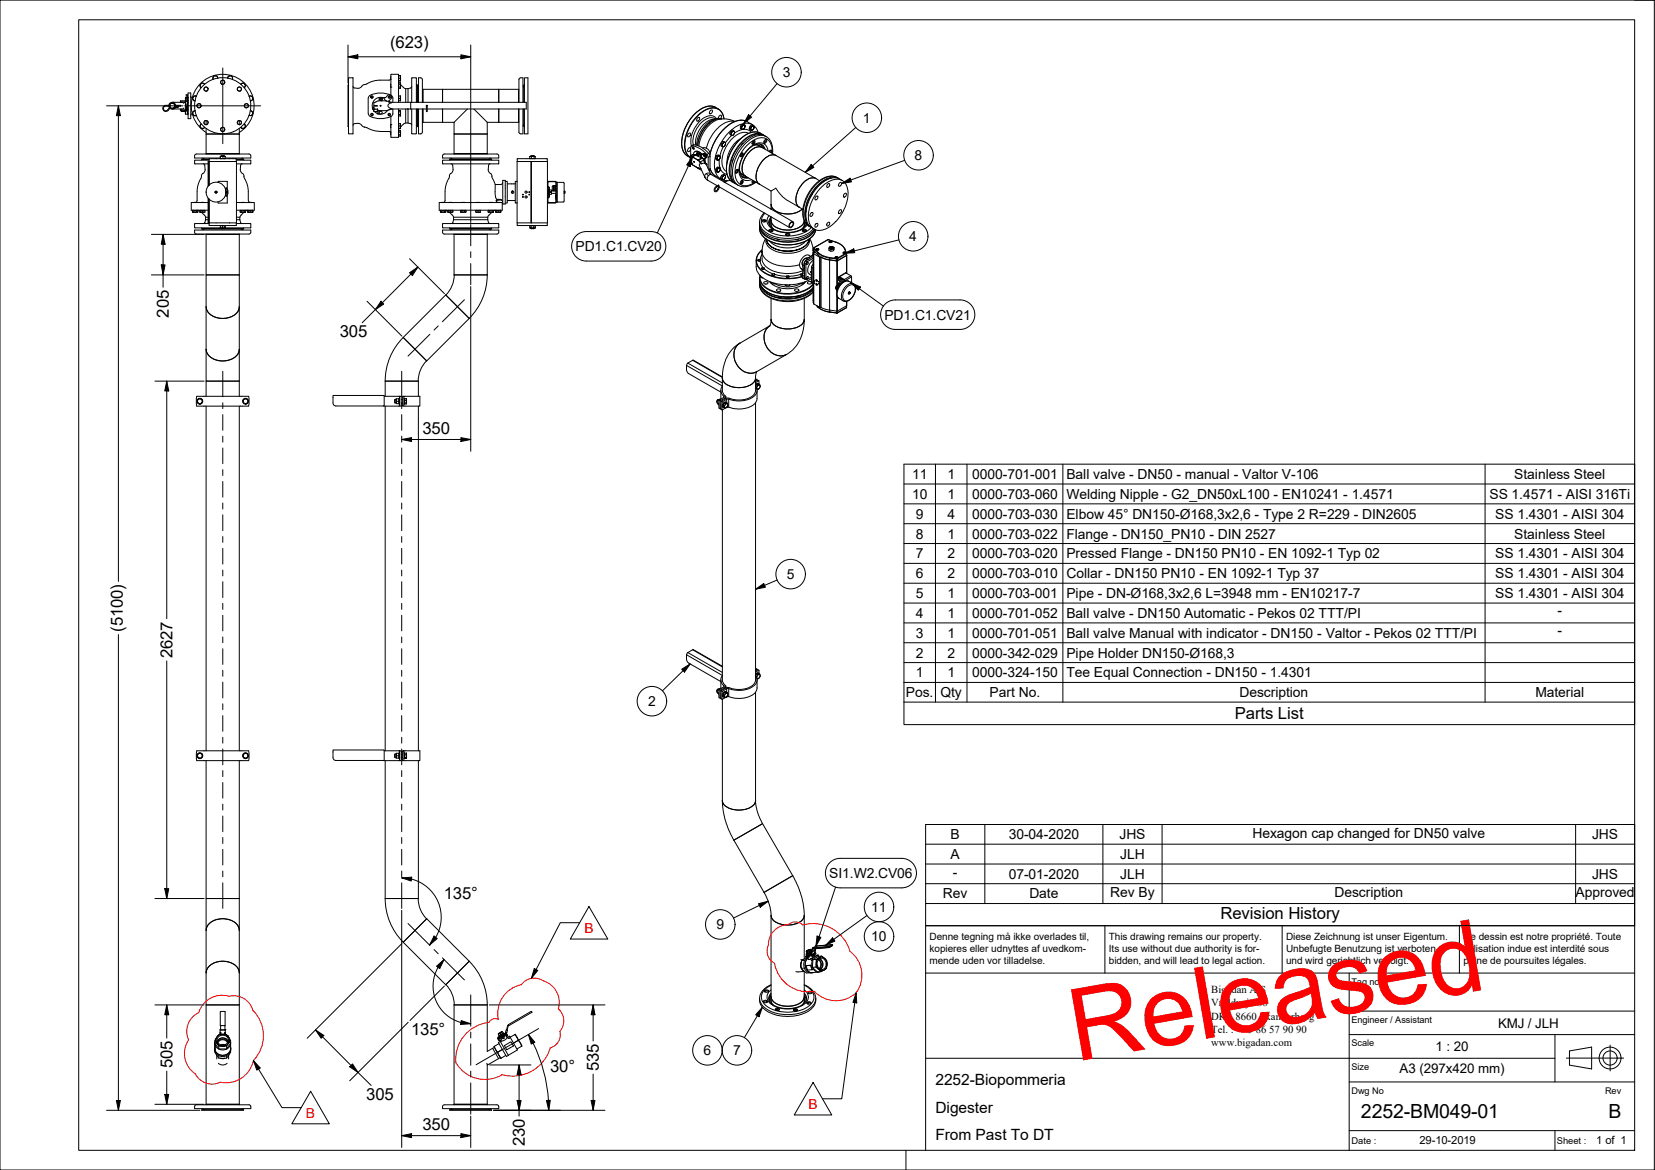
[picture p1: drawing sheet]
<svg xmlns="http://www.w3.org/2000/svg" width="420mm" height="297mm" viewBox="0 0 420 297" stroke-linecap="round" stroke-linejoin="round" font-family="sans-serif">
<defs><g id="words">
<text font-size="25.5" fill="#f00" x="273" y="269.6" transform="rotate(-10 273 269.6)">Released</text>
<g font-size="5">
<text x="345.5" y="283.7">2252-BM049-01</text>
<text x="408.4" y="283.8">B</text>
</g>
<g font-size="4.2">
<text x="99" y="12.1">(623)</text>
<text x="42.9" y="80.6" transform="rotate(-90 42.9 80.6)">205</text>
<text x="86.2" y="85.7">305</text>
<text x="107.2" y="110.1">350</text>
<text x="31.2" y="160.4" transform="rotate(-90 31.2 160.4)">(5100)</text>
<text x="43.8" y="167.1" transform="rotate(-90 43.8 167.1)">2627</text>
<text x="313.5" y="182.6">Parts List</text>
<text x="112.6" y="228.2">135°</text>
<text x="309.9" y="233.3">Revision History</text>
<text x="104.4" y="262.8">135°</text>
<text x="43.8" y="271.2" transform="rotate(-90 43.8 271.2)">505</text>
<text x="139.7" y="272.1">30°</text>
<text x="152.1" y="272" transform="rotate(-90 152.1 272)">535</text>
<text x="93" y="279.3">305</text>
<text x="107.2" y="286.9">350</text>
<text x="133.3" y="291.1" transform="rotate(-90 133.3 291.1)">230</text>
</g>
<g font-size="3.9">
<text x="237.5" y="275.5">2252-Biopommeria</text>
<text x="237.5" y="282.5">Digester</text>
<text x="237.5" y="289.5">From Past To DT</text>
</g>
<g font-size="3.5">
<text x="198.7" y="19.6">3</text>
<text x="219.1" y="31.1">1</text>
<text x="232.2" y="40.7">8</text>
<text x="146.1" y="63.8">PD1.C1.CV20</text>
<text x="230.8" y="61.2">4</text>
<text x="224.5" y="81.2">PD1.C1.CV21</text>
<text x="231.6" y="121.6">11</text>
<text x="240.5" y="121.6">1</text>
<text x="246.8" y="121.6">0000-701-001</text>
<text x="270.7" y="121.6">Ball valve - DN50 - manual - Valtor V-106</text>
<text x="384.4" y="121.7">Stainless Steel</text>
<text x="231.6" y="126.6">10</text>
<text x="232.5" y="131.7">9</text>
<text x="240.5" y="126.6">1</text>
<text x="240.5" y="131.7">4</text>
<text x="246.8" y="126.6">0000-703-060</text>
<text x="246.8" y="131.7">0000-703-030</text>
<text x="270.7" y="126.7">Welding Nipple - G2_DN50xL100 - EN10241 - 1.4571</text>
<text x="270.7" y="131.7">Elbow 45° DN150-Ø168,3x2,6 - Type 2 R=229 - DIN2605</text>
<text x="378.1" y="126.7">SS 1.4571 - AISI 316Ti</text>
<text x="379.6" y="131.7">SS 1.4301 - AISI 304</text>
<text x="232.5" y="136.7">8</text>
<text x="240.5" y="136.7">1</text>
<text x="246.8" y="136.7">0000-703-022</text>
<text x="270.7" y="136.7">Flange - DN150_PN10 - DIN 2527</text>
<text x="384.4" y="136.7">Stainless Steel</text>
<text x="232.5" y="141.7">7</text>
<text x="240.5" y="141.8">2</text>
<text x="246.8" y="141.8">0000-703-020</text>
<text x="270.7" y="141.8">Pressed Flange - DN150 PN10 - EN 1092-1 Typ 02</text>
<text x="379.6" y="141.8">SS 1.4301 - AISI 304</text>
<text x="199.8" y="147">5</text>
<text x="232.5" y="146.8">6</text>
<text x="240.5" y="146.8">2</text>
<text x="246.8" y="146.8">0000-703-010</text>
<text x="270.7" y="146.8">Collar - DN150 PN10 - EN 1092-1 Typ 37</text>
<text x="379.6" y="146.8">SS 1.4301 - AISI 304</text>
<text x="232.5" y="151.8">5</text>
<text x="240.5" y="151.8">1</text>
<text x="246.8" y="151.8">0000-703-001</text>
<text x="270.7" y="151.9">Pipe - DN-Ø168,3x2,6 L=3948 mm - EN10217-7</text>
<text x="379.6" y="151.8">SS 1.4301 - AISI 304</text>
<text x="232.5" y="156.9">4</text>
<text x="232.5" y="161.9">3</text>
<text x="240.5" y="156.9">1</text>
<text x="240.5" y="161.9">1</text>
<text x="246.8" y="156.9">0000-701-052</text>
<text x="246.8" y="161.9">0000-701-051</text>
<text x="270.7" y="156.9">Ball valve - DN150 Automatic - Pekos 02 TTT/PI</text>
<text x="270.7" y="161.9">Ball valve Manual with indicator - DN150 - Valtor - Pekos 02 TTT/PI</text>
<text x="395.4" y="156.2">-</text>
<text x="395.4" y="161.2">-</text>
<text x="232.5" y="166.9">2</text>
<text x="240.5" y="166.9">2</text>
<text x="246.8" y="166.9">0000-342-029</text>
<text x="270.7" y="167">Pipe Holder DN150-Ø168,3</text>
<text x="232.5" y="172">1</text>
<text x="240.5" y="172">1</text>
<text x="246.8" y="172">0000-324-150</text>
<text x="270.7" y="172">Tee Equal Connection - DN150 - 1.4301</text>
<text x="164.5" y="179.3">2</text>
<text x="230" y="177">Pos.</text>
<text x="238.8" y="177">Qty</text>
<text x="251.2" y="177">Part No.</text>
<text x="314.7" y="177">Description</text>
<text x="389.8" y="177">Material</text>
<text x="241.3" y="213.1">B</text>
<text x="256.1" y="213">30-04-2020</text>
<text x="284.2" y="213.1">JHS</text>
<text x="318" y="212.7">Hexagon cap changed for DN50 valve</text>
<text x="404.2" y="213.1">JHS</text>
<text x="241.3" y="218.1">A</text>
<text x="284.4" y="218.1">JLH</text>
<text x="210.5" y="222.9">SI1.W2.CV06</text>
<text x="241.9" y="222.7">-</text>
<text x="256.1" y="223.1">07-01-2020</text>
<text x="281.9" y="227.7">Rev By</text>
<text x="284.4" y="223.1">JLH</text>
<text x="338.8" y="227.8">Description</text>
<text x="400" y="227.8">Approved</text>
<text x="404.2" y="223.1">JHS</text>
<text x="221.2" y="231.5">11</text>
<text x="239.4" y="228.1">Rev</text>
<text x="261.3" y="228.1">Date</text>
<text x="181.9" y="236">9</text>
<text x="221.2" y="239">10</text>
<text x="178.6" y="267.9">6</text>
<text x="186.1" y="267.9">7</text>
</g>
<g font-size="3.5" fill="#f00">
<text x="148.4" y="236.9">B</text>
<text x="205.2" y="281.6">B</text>
<text x="77.7" y="283.8">B</text>
</g>
<g font-size="3.4">
<text x="380.3" y="260.9">KMJ / JLH</text>
<text x="364.4" y="266.9">1 : 20</text>
<text x="355.3" y="272.5">A3 (297x420 mm)</text>
</g>
<g font-size="2.8">
<text x="360.3" y="290.5">29-10-2019</text>
<text x="405.3" y="290.5">1 of 1</text>
</g>
<g font-size="2.7">
<text x="307.5" y="252">Bigadan A/S</text>
<text x="307.5" y="255.5">Vroldvej 168</text>
<text x="307.5" y="262.3">Tel. : +45</text>
<text x="307.5" y="258.9">DK - 8660 Skanderborg</text>
<text x="318.9" y="262.3">86</text>
<text x="322.2" y="262.3">57</text>
<text x="325.7" y="262.3">90</text>
<text x="329.1" y="262.3">90</text>
<text x="307.5" y="265.7">www.bigadan.com</text>
</g>
<g font-size="2.5">
<text x="236" y="238.5">Denne tegning må ikke overlades til,</text>
<text x="281.5" y="238.5">This drawing remains our property.</text>
<text x="326.5" y="238.5">Diese Zeichnung ist unser Eigentum.</text>
<text x="371.5" y="238.5">Ce dessin est notre propriété. Toute</text>
<text x="236" y="241.6">kopieres eller udnyttes af uvedkom-</text>
<text x="236" y="244.8">mende uden vor tilladelse.</text>
<text x="281.5" y="244.8">bidden, and will lead to legal action.</text>
<text x="281.5" y="241.6">Its use without due authority is for-</text>
<text x="326.5" y="241.6">Unbefugte Benutzung ist verboten</text>
<text x="326.5" y="244.8">und wird gerichtlich verfolgt.</text>
<text x="371.5" y="241.6">utilisation indue est interdité sous</text>
<text x="371.5" y="244.8">peine de poursuites légales.</text>
</g>
<g font-size="2.4">
<text x="343.1" y="290.4">Date :</text>
<text x="395.2" y="290.4">Sheet :</text>
</g>
<g font-size="2.3">
<text x="343.1" y="250">Tag no.</text>
<text x="343.1" y="259.7">Engineer / Assistant</text>
<text x="343.1" y="265.7">Scale</text>
<text x="343.1" y="271.7">Size</text>
<text x="343.1" y="277.7">Dwg No</text>
<text x="407.5" y="277.7">Rev</text>
</g>
</g></defs>
<!-- layer: Visible -->
<g fill="none" stroke="#000" stroke-width=".25">
<path d="M54.1 19.6v.6M54.1 19.5l-.1 .4 .1 .2M54.7 19.2h-.4l-.2 .3M54.7 19.2h.3l.2 .3M54.7 19.2l.5 .4M54.7 19.2l-.6 .4M55.2 19.5l.1 .3M55.2 19.6l.1 .3M57.8 19.5l.3-.2-.3 .5zM58.1 19.3a.59 .59 0 0 1 .9 .6M58.1 19.3h.6l.4 .6M59 19.9v.3"/>
<path d="M59.1 19.9l-.1 .3M88.5 19.8v14.1M88.6 19.8h1v14.1l-1 .1M88.6 19.8h-.1M99.2 19v5.2M99.2 19.5h.1M99.3 18.9h1.9v7.1M101.2 19.3h.1M101.2 19.2v1.3h.4M101.2 19.2h.5M101.2 19.9h.4M101.6 19.2h.1"/>
<path d="M101.6 19.2h-.4M101.6 19.2l.1 1M101.7 19.2v1M104.6 19.8l-.1 6.2M104.6 19.8l1.1 .1v6.1M42.1 26.9a.61 .61 0 0 0-.5 .9 .61 .61 0 0 0 1 .1l.4-.6M42.1 26.7a.78 .78 0 0 0-.7 1.2 .78 .78 0 0 0 1.3 .1M42.1 27h.8M42.1 26.7h.8M43.1 27h.1M43.1 26.7h.1M43.1 27.5l-.3 .5"/>
<path d="M43.2 27.2h-.1M43.3 27.3h.1M43.7 27.5h.1M43.7 26h2.6l.4 .2M43.9 26h.1M44.1 27.4h.1M44.4 27h.1M44.4 26.7h.1M44.6 26.7h1.2v.3h-1.2M44.8 27.1l-.4 .2M45 27.2l-.8 .3M45.1 27l.2 .2h-.3"/>
<path d="M45.2 27h-.4M45.8 25.7v.2M45.8 27.8l.1 .3h1.6M45.8 27.8h.1M45.8 25.9h.1M45.8 27.7v.1M46.1 28.1v.2h.8v-.2M46.6 26.1l.5-.2v1.9M46.7 27.4l-.3 .3h-2.7M47.1 28.9l.6 .1M47.1 27.8h-1.3M47.1 28.2v.7"/>
<path d="M47.1 27.8v.4M47.1 25.6h.1M47.1 25.6l-1.3 .1M47.1 24.8h.1M47.1 26.4h.4M47.1 24.8v.8M47.1 24.8h.2M47.1 28.1v.1M47.2 28.2h.4M47.3 24.1v1.7M47.3 24.8h-.2M47.3 24l-.1 .1"/>
<path d="M47.3 26.9h.3v1l-.3 .2zM47.3 25.8l-1.4 .1M47.3 24.1h.2M47.5 24l.1 2.9M47.6 27.7h.1M47.6 26h.1M47.6 24.8h.1M47.6 25.6h.1M47.6 24.8v4.2M47.6 28.1h-.1M47.6 26.4l-.1 .1M47.7 24.8v4.2"/>
<path d="M47.7 24.8h.1M47.8 23.6h.6v6.5h-.6zM47.8 28.9l-.1 .1M48.4 24.4l.4 .5M48.8 28.8l-.4 .5M48.9 28.8l.3 .5M48.9 28.7v.4l.3 .2M49 24.7v.6l.5 .3M49 24.7a.59 .59 0 0 0 .5 .9M49.2 29.3h.6l-.3 .1zM49.2 28.2l-.3 .2v.3M49.2 28.2l-.3 .6"/>
<path d="M49.5 28.1l-.3 .1M49.8 39.1l-.3 .2-.1 .8h6.5M49.9 24.4h-.6l-.3 .3M49.9 39.1h13.3l.5 .4v.6h-6.6M49.9 24.4h-.7l-.2 .3M50.9 32.3l.5 .3 .5-.3a.62 .62 0 0 1-1 0zM51.1 31.4l-.4 .6 .2 .3M51.1 31.5l-.3 .4 .1 .4M52 21.4l-.3-.2a.61 .61 0 0 0-.9 .5v.4l.3 .2a.62 .62 0 0 1-.1-1 .62 .62 0 0 1 .9 .1M52.3 34h8.4v5h-8.4zM52.3 30.6v1.1M52.3 32.6v1.4h8.4"/>
<path d="M52.3 39.1h8.4M52.3 33.6a8 8 0 0 1-1.8-11.9 8 8 0 0 1 12.1 0 8 8 0 0 1-1.9 11.9M55.9 39.7h1.2M56 39.7l-.1 .6h1.2M56 39.7h1.1M56 39.7v.5M56.1 39.6h.8M56.1 39.6v.1M56.6 39.7v.5M56.9 39.6v.1M57.1 39.7v.5M60.7 30.6v1.1"/>
<path d="M60.7 32.6v1.4M61.1 21.4a.61 .61 0 0 1 .9-.2 .61 .61 0 0 1 .2 .8M61.2 21.4a.64 .64 0 0 1 .7-.2 .64 .64 0 0 1 .5 .5l-.2 .3M62 31.5l.3 .2v.3zM62.2 22l-.2 .3M62.3 32a.61 .61 0 0 1-.5 .6 .61 .61 0 0 1-.7-.3M62.3 32a.67 .67 0 0 1-.5 .6 .67 .67 0 0 1-.7-.2M63.2 24.5l.3-.2 .4 .2zM63.5 28.1a.65 .65 0 0 1 .6 .5 .65 .65 0 0 1-.2 .7h-.7M63.6 28.1a.61 .61 0 0 1 .6 .8 .61 .61 0 0 1-.9 .4M63.8 24.5l.3 .1v.4M63.8 25.5l-.2 .2"/>
<path d="M63.9 25.5l-.3 .1M63.9 24.5l.3 .5M64.1 25v.3l-.3 .2M64.2 25l-.3 .5M88.5 21.5l-.2 .1 .2 10.6M88.5 33.9l.1 .1M89.6 31.8l.4-.4a1.82 1.82 0 0 1 2.3 .8h.2M92.5 32.3l.6 .1M92.5 21.5l-.5 .2-.3 .4a1.78 1.78 0 0 1-2 0l-.1-.2M93.1 32.4l1.6 .7 1.8 .2M93.5 28.8l.4 .7M93.9 29.5a6.5 6.5 0 0 0 5.4 0"/>
<path d="M93.9 24.2a6.5 6.5 0 0 1 5.4 0M93.9 24.2l-.4 .7v4M94.6 27.3v.4h1.2l-.1 .6M94.6 27.3h.3M94.6 27.2v.1M94.7 27.7l.2 .4M94.9 27.7h.1M95 27.7h.1M95.1 28.3l.7 .5M95.6 25.8l-.7 .2v.8h.9v.1M95.8 28.9h.1M95.8 27h-.9v1.2l.9 .1v.6"/>
<path d="M95.8 27.7v.4M95.8 28.9h.3M95.8 27.7l.1 .1M96 25.6h2M96 25.6l-.4 .2M96.3 28.2l-.1 .7M96.4 28.1l-.1 .1M96.5 20.3a9.2 9.2 0 0 0-3.9 1.1h-.1M96.5 25l.4 .2-.2 .2-.3-.2zM96.5 20.3h2.2M96.5 33.4h2.2M97 25.4l-.2 .2"/>
<path d="M97.2 24.8a2.14 2.14 0 0 0-2.6 2.6M97.2 24.8l-.2 .6M97.5 24.8l.5 .8M98.1 25.6l1.5 .4M98.1 28.1h-2.2M98.4 24.2l-.6 .6h-.6M98.4 24.2a.61 .61 0 0 1 .9 0 .61 .61 0 0 1 0 .9M98.4 28a2.14 2.14 0 0 1-2.4 .9M98.6 25.8h.1M98.7 33.4l.5 .3M98.8 25.9l.6 .2M98.8 27.8v.1"/>
<path d="M98.8 27.9l-.6 .2M99.2 20.1l-.5 .2M99.2 32.3v.1M99.2 33.5h.1M99.2 34.2v.1M99.2 20.2h.1M99.2 22.1h.1M99.2 25.1l-.6 .7M99.2 33.5v.1M99.2 31.6h.1M99.2 29.6v5.2M99.2 31.6v.1"/>
<path d="M99.2 21.4h.1M99.3 24.2l.4 .4v1.4M99.4 27.6l-.6 .2M99.6 26a.91 .91 0 0 0-1 1.2l1 .5M99.6 27.7h8.6M99.6 26h34v1.7h-25.1M99.6 27.7l-.8 .2M99.7 27.7v1.2M99.7 28.8l-.4 .7M101.2 27.7v7.2l-1.9-.1M101.2 25.6h.1M101.2 28.2h.1"/>
<path d="M101.2 29.3h.1M101.2 32.5h.1M101.2 31.4h.1M101.2 34.4h.1M101.2 33.3h.1M101.2 20.4h.1M101.2 22.3h.1M101.2 21.2h.1M101.2 24.5h.1M101.2 20.6l.1 .5M101.2 28.4v1h.4M101.2 32v.6h.4"/>
<path d="M101.2 34.2v.4h.4M101.2 20.5l.4 .1M101.2 29.1h.4M101.2 22.1h.4M101.2 21.4h.4M101.2 25h.4M101.3 32.7h.3M101.4 32.6l-.2 .6M101.6 28.1v1.3M101.6 28.1h-.4v.3h.4M101.6 31.4l.1 .3M101.6 31.4h-.4v.6h.4"/>
<path d="M101.6 33.2v.3M101.6 33.5v1.1M101.6 33.5h-.4v.7h.4M101.6 33.2h-.4v.3M101.6 32.7h.1M101.6 20.6h.1M101.6 21v1.4M101.6 21h-.4v1.4h.4M101.6 24.4l.1 .9M101.6 33.2v1.4M101.7 32.3l-.1 .3M101.7 31.7v.6"/>
<path d="M101.7 20.2l-.1 .3M101.7 25.3l-.1 .3M101.7 25.3v-.9h-.5v1.2h.4M101.7 21.5l.7 .7M102.4 22.2l.6 .3M103 31.2l-1.3 1M103 27.7v3.5h.6M103.4 27.7h.1M103.6 22.5v3.5M103.6 27.7v3.5M103.6 22.5h-.6v3.5M103.6 31.2l.6 .2"/>
<path d="M104.2 31.4l.3 .4M104.3 26h.1M104.3 26.1v1.6M104.5 27.7l.1 6.3M104.5 22l-.1 .3-.8 .2M105.7 27.7v6.2l-1.1 .1M105.7 21.5l.1 .1M105.8 27.7v4.5h.2v-4.5M105.8 26v-4.4h.2v4.4M105.8 32.1l-.1 .1M106 31.5l.3 .4M106.3 21.9l-.3 .3"/>
<path d="M106.3 27.7v6.3l.7-.1 .2-.4M106.3 26v-6.2h.7l.2 .4v5.8M107.2 31.1h8.1M107.2 22.7h.2M107.2 27.7v5.9M107.4 22.7h5v3.3v-3.3h14.2M107.4 22.7v3.3M107.4 27.7v3.4M108.2 26.9l.1-.2 .2 .2M108.3 26.8h.2l-.1 1.5zM112.4 27.7v3.4M112.8 39.1l-.4 .2v.8h14.2v-.8l-.4-.2h-13.4"/>
<path d="M115.3 34h8.4v5h-8.4zM115.3 31.1v2.9h8.4v-2.9M115.3 39.1h8.4M118.7 27.7l-3.4 3.4M120.3 27.7l3.4 3.4M123.7 31.1h8M126.6 22.7h5.1v3.3v-3.3M126.6 22.7v3.3M126.6 27.7v3.4M131.7 27.7v3.4M131.7 26v-5.8l.3-.4h.8v6.2M131.7 27.7v5.9"/>
<path d="M132.8 27.7v6.3l-.8-.1-.3-.4M132.8 21.9l.2 .3M133 27.7v4.5h.1M133 31.5l-.2 .4M133.1 26v-6.2h.9v14.2h-.9v-6.3M133.1 21.6h-.1v4.4M134.5 39.7h1.4l-.1 .6-1.3-.1M134.5 39.7h1.3M134.5 39.7v.5M134.8 39.6h.8M134.8 39.6v.1M134.9 39.7v.5"/>
<path d="M135.6 39.6v.6M174.8 34a.36 .36 0 0 1 .5-.1 .36 .36 0 0 1-.1 .6 .36 .36 0 0 1-.6 .2 .36 .36 0 0 1 .1-.6zM174.8 37.7l.2-.2a.53 .53 0 0 1 .3 .7 .53 .53 0 0 1-.6 .3l-.2-.3zM175.3 39.5l.1-2.4a5 5 0 0 1 4.4 2.8v2.9M175.4 39.5l-.2 .2v.7l.4 .3-.4-.3v.7l.2 .2M175.4 39.5h.1M175.5 37.1l.5-.3a5.6 5.6 0 0 1 4.3 2.8v3.4l-.3 .3M175.8 37.4a.27 .27 0 0 1 .4 .1 .27 .27 0 0 1-.2 .4zM175.9 39.2l-.5 .3M175.9 39.2l.6 .1 .5 .3M175.9 39.2h-.1M176 37.4a.2 .2 0 0 0-.1 .3 .2 .2 0 0 0 .3 0"/>
<path d="M176.4 38.6a1.51 1.51 0 0 1 1.9 .6l-.4-.2-.5 .1M176.7 39.4h.3M177 39.1v.2M177.1 39l-.1 .1h.2l.1 .2h-.3l.2-.1M177.1 29.9l.2-.1a.48 .48 0 0 1 .3 .6 .48 .48 0 0 1-.6 .4l-.1-.5zM177.2 39.1v.1M177.7 39l-.3-.4-.4 .2a.41 .41 0 0 0-.1 .5 .41 .41 0 0 0 .5 .2M177.9 39.2l-.5-.1-.2 .6 1 .5M178 39.1a1.09 1.09 0 0 0-1.9-.1l-.1 .3M178.2 39.3l.5-.4 .6 .4 .1 .6-.6 .4M178.4 37.6h.1M178.4 37.6a1.56 1.56 0 0 1 1.9 1.2"/>
<path d="M178.6 39.4a.21 .21 0 0 1 .3 .1 .21 .21 0 0 1-.1 .3zM178.8 39.4l.2 .3M179.2 39.2l.1 .2M180.3 28.1l.3-.2a.5 .5 0 0 1 .2 .7 .5 .5 0 0 1-.6 .3l-.1-.3zM181.8 39.8l-.1 .1M181.9 39.6l-.3 .6 .6 .5M182.2 39.7l.2-.1-.3 .5zM182.4 39.6l.2-.1 .2 .2zM182.4 30a.47 .47 0 0 1 .1-.6 .47 .47 0 0 1 .7 .1l-.3 .6M182.6 30.3l1.7-.1 2.3 .6M182.6 39.5l-.3-.2-.4 .3 .3 .1M182.8 39.7v.5z"/>
<path d="M183 36.5l.3 .1M183.2 30.2a4.7 4.7 0 0 0-4.9 2.5l-1.2 2.4-.2 1.8M183.3 36.2l-.1 .1M183.3 36.6l.3-.2-.3 .5zM183.3 36.9l.3 .3h-.3zM183.4 35.9l-.4 .6v.5l.3 .2M183.6 37.2l.4-.2zM183.7 36.1h.3l-.4 .3zM183.7 36.1l-.3-.2 .7 .2M183.8 30.2a3.1 3.1 0 0 0-1.4-2.5l-.7-.5a4.5 4.5 0 0 0-5.1 1.5 10.2 10.2 0 0 0-3.3 9.2l.7 1.3 1.2 .8M184 36.1h.1l.1 .3zM184.2 36.4l-.2 .6z"/>
<path d="M185.3 33.9l.2 .2M185.4 33.6l-.1 .1M185.5 33.3l.3 .2M185.7 34.3h.4l-.3 .1zM185.7 33.8v.5l-.2-.2zM185.8 33.5l.3-.2-.4 .5zM186.1 33.3l.2-.1 .1 .2zM186.3 33.2l-.3-.2-.5 .3-.2 .6 .5 .5M186.4 33.9l-.3 .4zM186.4 33.4v.5zM188 32.1l.3 .1M188.2 39l.1-.1a.42 .42 0 0 1 .4 .4 .42 .42 0 0 1-.4 .4l-.3 .1-.1-.2z"/>
<path d="M188.2 31.8l-.1 .1M188.3 32.5l.2 .3h-.2zM188.4 31.6l.3 .1M188.4 32.1l-.1 .4zM188.5 38.8l-.1 .6-.4 .3M188.5 32.8l.4-.2zM188.6 31.8h.3l-.4 .2zM188.7 36.4l-.5 .5M188.9 31.8l.2-.1v.4zM189.1 31.7l-.7-.1-.4 .5v.6l.3 .1M189.1 32.1l-.2 .5zM190.3 32.2v.1"/>
<path d="M190.5 32l.2 .2M190.5 32.8l-.3-.2 .5 .5M190.6 32.5v.5l-.1-.2zM190.6 33h.4l-.3 .1zM190.7 32.2l.3-.2-.4 .5zM191 32l.2-.1 .2 .2zM191 31.7l-1.3-.8a5.2 5.2 0 0 0-5.9 1.8l-1.2 1.4-1.1 1.7-.9 1.9-.4 1.7M191.2 35.8l.2-.1a.51 .51 0 0 1 .3 .5 .51 .51 0 0 1-.5 .4l-.3-.1zM191.2 31.9l-.3-.2-.4 .3-.3 .6M191.4 32.5l-.4 .5zM191.4 32.1v.4zM191.4 36.2l-.5 .2"/>
<path d="M191.5 35.7l-.1 .6-.4 .3M191.5 35.7l-.2 .1M191.5 35.8l-.4 .1M191.8 36.7l.8 .1 .6 .5M192.4 33.6a3.2 3.2 0 0 0-4.9-1.8 11.8 11.8 0 0 0-6 11.4 3 3 0 0 0 2.8 2.7M192.7 37l.8 .5M193.4 36.7a3.2 3.2 0 0 0-3.7 1.5 6.2 6.2 0 0 0-1.6 6.4l.5 .4M193.5 37.5a3.2 3.2 0 0 0-3.8 1.7 4.7 4.7 0 0 0-.8 5.2l.4 .3M193.5 37.5l3.5 2M193.9 34.4l-.9-.6a5 5 0 0 0-5.5 1.9 9.8 9.8 0 0 0-2.8 8.9l.8 1.3 1.3 .8M194.1 35.5a.36 .36 0 0 1 .6 0 .36 .36 0 0 1-.2 .6 .37 .37 0 0 1-.6 .1 .37 .37 0 0 1 .2-.6zM194.4 35.8l-.5 .2"/>
<path d="M194.5 35.4l-.1 .5-.4 .4M195.3 38.5a.37 .37 0 0 1 .6-.3 .37 .37 0 0 1-.1 .6M195.5 38.3l-.1 .3M195.7 38.1l-.1 .6M196.1 39v-1.5l-.2-.9a3.4 3.4 0 0 0-5.6-1.6 10.6 10.6 0 0 0-4.6 9.9 3.4 3.4 0 0 0 3.9 2.5l1.2-.4 1.1-.7M197 39.5a3.7 3.7 0 0 0-4.2 2.4 3.9 3.9 0 0 0-.1 4.8l.1 .1M197 39.5l10.1 5.8M48.6 51.5v1.9h4.2M48.9 53.8h1M48.9 53.8h1.3M49 53.4h.1M49.2 53.8v-.4h.7v.4"/>
<path d="M49.2 53.4h-.3v.4M49.2 51.4h-.1M49.4 40.8v.8M49.4 41.5l3.4 .1M49.8 59.4l-.3-.2-.1-.8h14.3l-.1 .8-.4 .2h-13.3M49.9 51.4h.1M49.9 53.8h.3M49.9 53.4h.3v.4M50 50.9l-.2 .5M50.1 53.4h.1M50.2 53.4l.6 .2M50.7 53.8h.1"/>
<path d="M50.7 53.5v.3M50.7 53.8l.1 .1M50.8 53.8l.3 .1M50.9 53.4h.1M51.1 53.9h.6M51.1 51.4h-.1M51.1 44.8v.2a7.6 7.6 0 0 0-1.1 3.7v2.2M51.1 53.9l1.1 1.3M51.2 57.9l.1 .1M51.3 40.5l-.1 .2M51.4 53.8v-.4h.6v.4M51.4 53.4h-.6v.4"/>
<path d="M51.5 40.1l.4 .3M51.5 44l-.3 .4-.1 .4M51.6 41.6l.4 .4 .1 1-.2 .6-.4 .4M51.8 51.4h.1M51.9 58.2l-.4 .2M52 53.4h.1M52 56.5l-.4 .3M52 53.8l-.3 .1M52.2 55.8h.6M52.2 55.1h.6M52.2 55.8l-.2 .7M52.2 55.1v.7"/>
<path d="M52.3 59.4v10.4h8.4v-10.4M52.3 59.5h8.4M52.8 47.3v-6.3h7.2v15.6h-7.2v-6.3M52.8 51.4l-4.2 .1M53 41v6.1M53 50.4v6.2M53.1 50.6v6.6l6.8 .1M53.1 56.8h-3.6l-.1 .9h14.3l-.1-.9h-3.6M53.1 40.7h-3.7M53.1 40.4v6.6M54.6 48.8h.5M54.6 48.8l.2 .2 .3-.2"/>
<path d="M54.6 48.7v.1M54.6 48.7l.2-.2 .3 .2M55.1 48.7v.1M55.4 46.3v-.3h2.3v5.5h-2.3v-.2M55.9 57.9h.1M55.9 57.9h.6M55.9 57.3v.6M56 57.3h.5M56.1 57.9h.8M56.1 57.9l.2 .2 .6-.2M56.1 57.9h.1M56.2 58h-5v.2h10.6v-.2"/>
<path d="M56.5 57.3h.6v.6M56.5 57.9h.6M56.5 57.3v.6M56.9 58h4.9M56.9 57.9h.1M57.1 57.9h.1M57.1 57.3h.1M57.3 47.8l.2 .2M57.4 48.9h.1M57.4 48.7l-.1-.3v.8l.1-.3M57.4 48.7v.2M57.4 48.7h.1"/>
<path d="M57.4 47.7l.2 .2M57.5 49.5l-.2 .2M57.6 49.7l-.2 .1M57.7 48a1.38 1.38 0 0 1 0 1.5M57.7 48.6v.3M59.9 40.3l1.9 .2M59.9 40.3l-8.7 .1 1.9 .1M60 56.6l-.1 .7M60 40.7h3.6l.1 .9M60 40.5h1.8M60 40.4v.6M60 51.4l4.5 .1"/>
<path d="M60 55.8h.9M60 55.1h.9v.7M60.9 55.8l.2 .7M61 53.8h1.4M61 53.8v-.4h1.4v.4M61.1 56.5l.3 .3M61.1 42l-.1 1.3 .5 .7M61.1 53.4h.1M61.2 58.2l.4 .2M61.2 54.6l-.3 .6M61.3 51.4h.1M61.3 53.4v.4"/>
<path d="M61.5 41.6l-.4 .4M61.5 44l.4 .4v.4M61.6 40.1l-.4 .3M61.8 40.5l.1 .2M61.9 57.9l-.1 .1M61.9 53.9l-.7 .7M61.9 44.8l.1 .2a7.6 7.6 0 0 1 1 3.7v2.2M62 53.4v.4M62 51.4h.1M62.2 53.4h.1M62.8 53.4l-.4 .1M62.9 53.8h.1"/>
<path d="M62.9 53.8v.1M62.9 53.8l.3 .1M63 53.4l-.1 .4M63.1 50.9l.3 .5M63.2 51.4h.1M63.2 53.9h.9M63.5 53.4v.4M63.7 41.5l-3.7 .1M63.9 51.4h.1M64.1 53.4h.1M64.1 53.4l.1 .4M64.1 53.4h-1.2v.4"/>
<path d="M64.1 53.4v.5M64.2 53.8l-1 .1M64.2 53.8l-.1 .1M64.6 51.5v1.9h-4.6M111.5 51.5v1.9h16v-1.9M111.8 53.8h1M111.8 53.8h1.4M111.9 53.4h.1M112.1 53.8v-.4h.7v.4M112.1 53.4h-.3v.4M112.1 51.4h.1M112.4 40.8v.8"/>
<path d="M112.4 41.5h14.2M112.4 40.7h14.1l.1 .9M112.8 59.4l-.4-.2v-.8h14.2v.8l-.4 .2h-13.4M112.9 51.4h.1M112.8 53.8h.4M112.8 53.4h.4v.4M112.8 51.4h.1M113 50.9l-.3 .5M113 53.4h.1M113.2 53.4l.6 .2M113.7 53.8h.1M113.7 53.5v.3"/>
<path d="M113.7 53.8v.1M113.7 53.8l.3 .1M113.8 53.4h.1M114 51.4h.1M114 53.9h.7M114.1 53.9l1.1 1.3M114.1 44.8v.2a7.6 7.6 0 0 0-1.1 3.7v2.2M114.2 58h10.6v.2h-10.6zM114.2 40.4h10.6v.1h-10.6zM114.2 57.9l.1 .1M114.3 40.5l-.1 .2M114.3 53.8v-.4h.7v.4"/>
<path d="M114.3 53.4h-.6v.4M114.5 40.1l.3 .3M114.5 44l-.4 .4v.4M114.5 41.6l.4 .4 .1 1-.1 .6-.4 .4M114.7 51.4h.1M114.8 51.4h.1M114.8 58.2l-.3 .2M114.9 53.4h.1M115 56.5l-.4 .3M115 53.8l-.3 .1M115.1 55.8h8.7M115.1 55.1h8.7"/>
<path d="M115.1 55.8l-.1 .7M115.1 55.1v.7M115.3 59.4v10.4h8.4v-10.4M115.3 59.5h8.4M116.9 53.8l1.3 .1M117.1 53.4h.1M117.3 53.4v.4M117.3 51.4h-.1M117.9 53.8v-.4h.4v.4M117.9 53.4h-1v.4M117.9 51.4h.1M118.2 53.4h.1"/>
<path d="M118.3 53.8l-.1 .1M120.8 53.8l.3 .1M120.8 53.8v-.4h1.2v.5h-.9M120.8 53.4h.1M121 51.4h.1M121.4 53.4v.4M121.7 51.4h.1M121.9 53.4h.1M122 53.8l-.9 .1M123.8 55.8l.2 .7M123.8 55.1v.7M123.9 53.8h1.4"/>
<path d="M123.9 53.8v-.4h1.4v.4M124 56.5l.4 .3M124.1 53.4h.1M124.1 58.2l.4 .2M124.2 51.4h.1M124.3 53.4v.4M124.4 41.6l-.4 .4v1l.1 .6 .4 .4M124.5 44l.3 .4 .1 .4M124.5 40.1l-.4 .3M124.8 40.5v.2M124.8 57.9v.1M124.9 53.9l-1.1 1.3"/>
<path d="M124.9 44.8l.8 2M125 53.4v.4M125 51.4h.1M125.2 53.4h.1M125.7 46.8v2.4l.2 1.1 .2 .3h1l.2 .2M125.8 53.4l-.5 .1M125.8 53.8h.1M125.8 53.8l.1 .1M125.9 53.8l.3 .1M125.9 53.8v-.4h1.3v.4M125.9 50.9l.1 .1M125.9 53.4l-.1 .4"/>
<path d="M126 51l.3 .4M126.2 51.4h.1M126.2 53.9h.9M126.2 50.8h.1M126.2 50.8l-.2 .2M126.2 50.8h1.1M126.5 53.4v.4M126.5 56.8v1.1M126.5 56.8h-14l-.1 .9 14.1 .2M126.8 51.4h.1M127 53.4l.1 .5M127.2 53.8l-1 .1"/>
<path d="M127.2 53.8l-.1 .1M127.3 50.8l.3 .4M127.4 51.4l.1 .1M127.4 51.4l-15.9 .1M127.6 46.4l-.5 .4h-1.4M127.6 45.9l.7-.1v6l-.7-.1v-5.8M128.3 46h.5v5.5h-.5M128.8 50.9h2M128.8 46.7h2M130 48.5v.6M131.3 57.2l7.5 .1M131.3 41h7.7v15.6h-7.7z"/>
<path d="M131.3 46h-.5v5.5h.5M131.3 40.4v.6M131.3 56.6v.6M134.5 40.2l.1 .1M134.5 57.9h1.4h-.4M134.6 57.3h-.1M134.8 57.9h.8M134.8 57.9l.1 .2 .7-.2M134.8 41v15.6M134.8 57.3v.6M134.9 41v15.6M135.5 57.3v.6"/>
<path d="M135.6 57.9h.1M135.8 57.3h.1M135.8 40.2v.1M135.9 57.3h-1.4v.6h1M135.9 57.3v.6M138.8 40.3l-7.5 .1M138.8 57.3h.1M138.8 40.3h.1M138.8 40.3l.1 .1M138.9 56.6l-.1 .7M138.9 40.4v.6M139 47.4h.3"/>
<path d="M139 50.2h.3M139 51.3l.3 .2h1.7l.2-.2M139 46.3l.3-.3h1.7l.2 .3M139.2 48.2l.1 1.1M139.3 47.4l.2 .2v1.7M139.3 48.2h.1M139.3 48.2l.2 .1M139.3 47.4l-.1 .8M139.3 48.2v2M139.3 48.2l.2 .2M139.5 48.2h.5v.5l-.2 .2M139.5 49.3l-.3 .2 .1-.2"/>
<path d="M139.5 49.3v.7l-.2 .2M139.5 49.2l-.2 .1M139.8 48.7h.1M139.8 48.9v-.2v.2M139.8 48.9h.2v.2h1.1M140 48.9v.4h-.5M140.5 48.3l.2 .1zM140.5 47.6v.1M140.5 48.2v.1M140.7 47.7v.6M140.7 47.6h-.2v-.5l-.2 .1-.1 1 .3 .2M140.7 47.7h-.2v.5h.2"/>
<path d="M140.9 47.2v1.2h-.2M140.9 48.3h.2M141.1 47.9l.1 .1M141.1 48.4h.1zM141.1 50v-.3l.1 .9M141.1 47.2l-.6-.1h.2v.6M141.1 48v.4M141.1 48.5h-1.1v.2h-.2M141.1 48.4v3h-1.9l-.2-1.1M141.1 47.1v-.9l-1.8-.1-.3 1.2M141.2 46.3h.1M141.2 47.4h-.1v.5h.1"/>
<path d="M141.2 47.3l-.1 .1M141.2 49.4l-.1 .5M141.2 46.3v5M141.2 47.1l-.1 .2M141.2 46.3h1.8M141.2 51.3h1.8M141.5 46.3v5M143 46.3l.2 .2v4.5M143.2 51.1l-.2 .2M143.2 48.5l.2 .1v.4M143.3 48.5l-.1 .6M143.3 49h.1"/>
<path d="M143.4 49v.1M175.4 41.3l.3 .4M175.4 41.3l.2 .1M175.6 41.4l.1 .4M175.6 41.4h.1M175.7 41.8h.1M175.7 41.8l1.5 .9 .6 .1M176.2 41l.1 .1M176.7 42.4l1.4 .9M177.7 42.7l.2 .1zM177.7 41.2l.4 .4M178.6 40.7l.4 .8"/>
<path d="M178.6 40.7l-.8 .4M178.7 40.5h.1M178.7 40.5l-.1 .2M178.9 40.6l.1 .7M178.9 41.1l.3 .5M178.9 40.3l.1 1.1M178.9 40.2l-.2 .7M178.9 45h.1M178.9 41.5h.1M178.9 45l.8 .8M179 41.5h.1M179.1 41.5l-.6-.1-1 .3 1.4 3.3"/>
<path d="M179.2 41.6h.1M179.2 41.6l.1 .2M179.3 41.8h.1M179.3 41.8l1.3 2.5M179.7 45.8l2.4 1.3M179.9 44.6l-.4 .6 .2 .6M180.3 42.8a3.3 3.3 0 0 0 1.4 1.9l1.3 .8M180.6 44.3l-.5 .1M180.6 44.3l20.7 12M181.6 40.2l.3 .2M181.7 43v.5l.2 .2M181.9 42.7h-.1"/>
<path d="M181.9 43.1l.3-.2-.2 .5zM182 43.4l.2 .3h-.3zM182.1 40.6h.3zM182.1 40.1v.5l-.2-.2zM182.1 42.4l.7 .2M182.2 43.7l.4-.2zM182.3 47.3l.2 .1M182.4 47l.1 .2-.6 .3a.55 .55 0 0 0-.2 1l.8-1.1M182.4 42.6h.2l-.4 .3zM182.4 42.6l-.3-.2-.4 .6 .2 .1M182.4 47l-.5 .3a.77 .77 0 0 0-.6 .7 .77 .77 0 0 0 .4 .7l.5-.3 .5-.9M182.5 47.4l.2 .1"/>
<path d="M182.6 42.6h.2v.4zM182.7 47.5l17.7 10.3M182.8 40.2l-.4 .4zM182.8 43l-.2 .5zM182.9 45.2l.6 .5M183.1 44.8l-.1 .1M183.4 45.5l.4 .1zM183.4 45v.5l-.2-.2zM183.5 44.7l.3-.1-.4 .4zM183.5 44.7l-.3-.2-.3 .7 .3 .1M183.8 46.2l.8-.4-.6 .5M183.8 44.6l.2-.2 .1 .2z"/>
<path d="M184 44.4l-.3-.1-.5 .2M184 46.3h.1M184 46.3l.2 .1M184.1 44.6v.5zM184.1 45.1l-.3 .5zM185.4 45.8l-.8 .1M186.1 40.5l-.2 .7M186.7 43.5l.1 .4-.1-.2M186.9 43.2l.3-.2a.47 .47 0 0 1 .1 .7 .47 .47 0 0 1-.6 .1zM187 43.1l.2 .5M187.2 43v.5l-.5 .4M187.8 43.6l.5 .7 .7 .3"/>
<path d="M188.3 45.8v.6M188.5 45.7a.57 .57 0 0 0-.5 .4 .57 .57 0 0 0 .1 .6 .56 .56 0 0 0 .5-.4 .56 .56 0 0 0-.1-.6l-.1 .6-.4 .3M188.5 44.3l.8 .4M189.3 44.7l3.5 2.1M191.1 45.8a.36 .36 0 0 0 0 .6 .36 .36 0 0 0 .5-.3M191.2 45.9l-.3 .1M191.4 46l-.4 .3M192.8 46.8l2.9 1.7M192.9 57.1l-.1 .9a4.8 4.8 0 0 0 4.3 3.8 10.2 10.2 0 0 0 9.1-1.7l.6-.8 .3-.9M193.5 56.2l.3-.2 .7 .2M193.5 55.9a.52 .52 0 0 1 .6-.2 .52 .52 0 0 1 .3 .5 .51 .51 0 0 1-.5 .2 .51 .51 0 0 1-.4-.5zM193.9 56l.4 .3"/>
<path d="M194 54a3.4 3.4 0 0 0 1.2 5.9 10.6 10.6 0 0 0 10.9-.9l.6-.8M195.2 56.4a3 3 0 0 0 2.8 2.3 6.7 6.7 0 0 0 6.4-1.3l.3-.6M195.2 58.6l.4-.2 .6 .2M195.2 58.4a.48 .48 0 0 1 .6-.3 .48 .48 0 0 1 .3 .6h-.7zM195.2 58.6l.2 .1M195.3 58.5l.3 .3M195.7 58.4l.4 .3M195.7 56.3v.8l.3 .8M195.7 56a2.95 2.95 0 0 0 2.8 2.3 5.3 5.3 0 0 0 5.5-1.6l.2-.7v.9M195.7 51.9a3.4 3.4 0 0 0 3.6 2.4 5.4 5.4 0 0 0 4.4-1.2M195.7 48.5l1.3-.7 1.2 1.6 1.1 1 3.6 2.2M195.7 48.5v4.6"/>
<path d="M195.7 55.1v1.8M195.7 52.9l-.1 .1M199.5 59.6l.3-.2 .7 .2M199.5 59.4a.48 .48 0 0 1 .6-.3 .48 .48 0 0 1 .3 .6l-.7 .1-.3-.2zM200.7 56.6a.42 .42 0 0 1 .7 0 .42 .42 0 0 1-.2 .7 .46 .46 0 0 1-.7 .2 .46 .46 0 0 1 .1-.7zM200.7 56.5a.47 .47 0 0 1 .7-.1 .47 .47 0 0 1 0 .7l-.2 .4a.49 .49 0 0 1-.8 .2 .49 .49 0 0 1 0-.7zM202.9 52.6l.9 .6M203.7 58.6l.3-.2 .7 .2M203.8 58.3a.53 .53 0 0 1 .5-.1 .53 .53 0 0 1 .4 .5 .51 .51 0 0 1-.6 .2 .51 .51 0 0 1-.3-.6zM204.2 56.3l.1 .8-.3 .8M204.3 58.4l-.5 .3M204.5 53.5l.1 .1z"/>
<path d="M204.6 54l-.1 .1M204.6 53.7l-.1 .2M204.6 58.5l-.3 .3M204.7 58.6l-.1 .1M204.7 53.1l-.1 .1M205.9 54.1l.2-.1a.51 .51 0 0 1 .3 .6 .51 .51 0 0 1-.6 .3l-.2-.3zM206 49.7l-.3 .2M206.2 49.1v.3M207.1 50l.2-.2a.51 .51 0 0 1 .4 .5 .51 .51 0 0 1-.6 .4l-.2-.1zM207.1 56.9l.2-.2a.47 .47 0 0 1 .2 .7 .47 .47 0 0 1-.6 .2zM207.1 45.3a3.6 3.6 0 0 0-4 2.2 4.1 4.1 0 0 0-.3 5l.1 .1M207.1 45.3l.9 .6"/>
<path d="M208.2 47.9a5.1 5.1 0 0 1 5.5-2.2 4.2 4.2 0 0 1 1.5 4.8 10.4 10.4 0 0 1-6.4 7.9 2.94 2.94 0 0 1-3.6-3.4 11.3 11.3 0 0 1 3-7.1zM208.4 46.5v.1M208.7 46.3h.1M209 46l-.1 .3M209.2 46v.1M210.1 46.8l.2-.2a.44 .44 0 0 1 .4 .5 .44 .44 0 0 1-.4 .4l-.2 .1-.2-.2zM210.2 56.5l.1-.1a.5 .5 0 0 1 .4 .6 .5 .5 0 0 1-.6 .4l-.2-.1v-.4zM211.1 45.2a9.3 9.3 0 0 0-6.4 7.4l-.2 1.9 .3 1.6M212.9 45.3a4.6 4.6 0 0 0-5.8 1.4 9.7 9.7 0 0 0-3 9.1l.6 1 1.1 .8M213 45.4a4.5 4.5 0 0 0-5.3 1.5 9.8 9.8 0 0 0-3.1 9.3l.5 .8 .8 .7M213.1 46.4l.2-.1a.5 .5 0 0 1 .4 .6 .5 .5 0 0 1-.6 .4l-.2-.3zM213.2 53.3l.1-.1a.46 .46 0 0 1 .3 .7 .46 .46 0 0 1-.7 .1z"/>
<path d="M213.8 45.8l-.6-.3a4.2 4.2 0 0 0-4.6 1.1 10.4 10.4 0 0 0-3.8 9.6l.7 1.2 1.2 .8M214.4 49.2l.1-.1a.45 .45 0 0 1 .4 .5 .45 .45 0 0 1-.4 .4l-.2 .1-.2-.2zM52.3 77.9a3.9 3.9 0 0 0 4.5 2.9 3.7 3.7 0 0 0 3.9-2.9M52.3 77.9v-8.1h8.4v8.1M52.3 77.9v10.8M60.7 77.9v10.8M113.2 74.9l5.9 5.9M113.2 74.9l-10.8 10.8M115.3 69.8a7.3 7.3 0 0 1-2.1 5.1M123.7 69.8a15.6 15.6 0 0 1-4.6 11M192.5 65.9a.32 .32 0 0 0 .2 .5 .32 .32 0 0 0 .4-.3l-.1-.2M192.8 71.8a4.5 4.5 0 0 0 3.8 4.3 9.7 9.7 0 0 0 9.7-1.9l.2-.1"/>
<path d="M192.9 71.6a4 4 0 0 0 3.1 3.7 10.3 10.3 0 0 0 10.3-1.6l.2-.2M192.9 69.9l-.1 1.4a4.8 4.8 0 0 0 4.3 3.8 9.8 9.8 0 0 0 9.4-2.1M193 70l.1 .3 .6 .3M193.3 72.7a7.1 7.1 0 0 0 6.3 3.1 7.8 7.8 0 0 0 6.9-2.7M193.4 68.1l.1-.1a.27 .27 0 0 1 .5 0 .27 .27 0 0 1-.1 .4 .27 .27 0 0 1-.4-.1zM193.4 68a.3 .3 0 0 0 .3 .4 .3 .3 0 0 0 .3-.4M193.4 63.9l-.1 .1 .2 .2M193.4 68h.1M193.5 63.8l-.2 .2 .2 .1M193.5 63.4a3.5 3.5 0 0 0-1.5 2.8v1.5a4.7 4.7 0 0 0 3.6 3.9 12.5 12.5 0 0 0 10.4-.9M193.5 63.8l-.1 .1M193.5 63.9v1.8"/>
<path d="M193.5 70.4v.2M193.9 71.7a.59 .59 0 0 1 .6-.2 .59 .59 0 0 1 .4 .4 .61 .61 0 0 1-1-.2zM193.9 68h.1M194.2 73.7l-.1 .2M194.4 60.6l-.7 1.6-.2 1.7M194.4 73.9h-.3M194.9 74.2h-.4M195.7 71.6a.74 .74 0 0 0 1.1 .4M195.7 75.8v5.3a3.3 3.3 0 0 0 3.4 2.4 4.9 4.9 0 0 0 5-1.9l.1-5.8M195.8 71.7v.3M196 69.7a.29 .29 0 0 1 .4-.3 .29 .29 0 0 1 .2 .4h-.5zM196.1 69.6a.28 .28 0 0 0 .2 .4 .28 .28 0 0 0 .3-.4"/>
<path d="M196.1 69.5v.1M196.5 71.9v.2M196.6 69.5v.1M197.1 73.6a.55 .55 0 0 1 .6-.3 .55 .55 0 0 1 .5 .5 .58 .58 0 0 1-.6 .2 .58 .58 0 0 1-.5-.4zM197.2 60.6l.7 .2M197.5 75.6l.6-.2 .4 .3M197.9 75.6l.4 .1M199.3 72.3a.76 .76 0 0 0 1.3 0M199.6 70.2l.3-.2a.28 .28 0 0 1 .4 .1 .28 .28 0 0 1-.1 .4 .28 .28 0 0 1-.4-.1zM199.7 70.1h.1M199.8 72.3v.3M200.2 70.1a.29 .29 0 0 1-.2 .4 .29 .29 0 0 1-.3-.4"/>
<path d="M200.4 72.3v.2M201.8 73.5a.59 .59 0 0 1 1 .3 .55 .55 0 0 1-.6 .2 .55 .55 0 0 1-.4-.5zM202.7 75.5l-.6 .1M202.8 60.6l-.8 .2M203 75.4l-.7-.1-.2 .3M203.1 72h.1M203.3 69.6l-.1 .2 .4 .2M203.4 69.5l-.1 .1M203.8 69.5a.28 .28 0 0 0-.4-.1 .28 .28 0 0 0-.1 .4 .28 .28 0 0 0 .4 .1M203.8 71.7v.4M204.3 69.5l-.2 1.1 .1 .3h.4M204.3 71.6a.74 .74 0 0 1-1.2 .4"/>
<path d="M204.9 66.7v-.1a.23 .23 0 0 1 .2 .3 .23 .23 0 0 1-.3 .1zM204.9 70.3v-.1a.23 .23 0 0 1 .3 .3 .23 .23 0 0 1-.4 .1zM205 71.7a.54 .54 0 0 1 .6-.3 .54 .54 0 0 1 .4 .6l-.8 .1zM205.4 65.7a1.41 1.41 0 0 0-1.1 2.1M205.6 60.6l.6 1.4 .3 1.5 1.9 1.8 1.1 .5 1.2 .2M205.8 65.1l-.4-.3a2.31 2.31 0 0 0-2.4 2.3l.2 .9 .7 .5M205.9 73.9h-.4M206 73.5l.1 .1M206 68.9v.2M206 68.9h-.2l.2 .5M206.1 73.4l.1 .1M206.5 76.3h.1"/>
<path d="M206.5 63.5l.4 .5-.4 .4 1.6 .9h.3M206.5 67.2l-.5 .6v3.7l.5 .5v-4.3M206.5 65.1l-2 1.2-.2 .4v3.9l.4 .3M206.5 65.6l-1.7 .9-.2 .5v3.8l.3 .1 1.1-.6M206.5 66.1a2.63 2.63 0 0 0-1.1 3.4l.6 .4M206.5 64.6l-1.2 .8a1.6 1.6 0 0 0-1.4 2.4l-.3 2.5 .7 .6M206.5 63.4h.1M206.5 76.3v.1M206.5 76.8h.1M206.5 64.4v12.8l1.6 .8h.3M206.7 71.8l.1 .2zM207.1 63.2a.33 .33 0 0 1 .5-.2 .33 .33 0 0 1 .2 .4l-.4 .1z"/>
<path d="M207.2 63.4a.33 .33 0 0 1 .3-.3 .33 .33 0 0 1 .3 .3M207.3 77.5a5.2 5.2 0 0 0 3.4 1.7l1.9 .3 2.3-1.4v-.5M207.3 63.3h.4zM207.5 63.2l.1 .2M207.5 63.4h-.1M207.6 63.2v.2M207.8 72l.1 .1zM208.2 65.3v12.7M208.4 65.3h.1M208.4 65.3l1.4 .6 2.6 .3M208.4 65.3v12.7M210.5 61.3a.31 .31 0 0 1 .5-.2 .31 .31 0 0 1 0 .5h-.4z"/>
<path d="M210.5 62.9a.58 .58 0 0 1 .6-.3 .58 .58 0 0 1 .5 .5 .63 .63 0 0 1-1.1-.2zM210.5 61.5a.32 .32 0 0 1 .3-.3 .32 .32 0 0 1 .4 .3M210.7 61.4h.3zM210.7 62.9a.44 .44 0 0 0 .4 .3 .44 .44 0 0 0 .4-.3M210.8 61.3l.1 .2M210.8 61.5h.1M210.9 62.7h-.1a.32 .32 0 0 0 .3 .4 .32 .32 0 0 0 .3-.3l-.1-.1M210.9 62.7a.25 .25 0 0 1 .4-.1 .25 .25 0 0 1 0 .4 .25 .25 0 0 1-.4-.1zM210.9 62.8l.4 .1zM210.9 61.3v.2M210.9 63.4v.4M211 62.7v.2"/>
<path d="M211.2 62.7v.2M211.6 63.2v.5M211.8 62.9v.4a.78 .78 0 0 1-1.4 .2v-.4M211.8 62.9a.71 .71 0 0 0-.8-.3 .71 .71 0 0 0-.5 .5l.4 .3M211.8 62.9l-.2 .3-.7 .2M212 65.3a.31 .31 0 0 1 .4-.2 .31 .31 0 0 1 .2 .5h-.5zM212 65.5a.34 .34 0 0 1 .3-.3 .34 .34 0 0 1 .4 .3M212.2 65.3l.3 .1zM212.3 73l-.1 .1M212.3 65.3l.1 .1M212.3 73.5h.1M212.3 73.5l.2 .1"/>
<path d="M212.4 73.2l-.2-.1 .3 .5M212.4 73.2l.1 .4M212.4 73.1v.1M212.5 73.6h.1M212.5 65.3v.1M212.6 72.5h-.1M212.6 72.6l-.1-.1-.1 .3-.1 .2 .1 .1M212.6 72.6l-.2 .5M212.7 72.5l-.1 .1M212.8 72.9l-.1 .4M212.9 72.8l-.1 .2M212.9 72.4a.63 .63 0 0 0-.6 .3 .63 .63 0 0 0 0 .7"/>
<path d="M213 70.3l1.8-1 1.3 .8 .1 1.7M213 72.3h.1M213 72.6l-.3 .2-.1 .6M213 72.3l.1 .1M213.1 72.5l-.4 .4-.1 .6M213.1 72.5a.71 .71 0 0 0-.5 1.1M213.1 72.4l-.5 .1h.1M213.1 72.4l-.4 .1M213.1 72.4h.1M213.3 70.5l-.1 .2 .1-.2M213.3 72.2l-.2-.2-.4 .3M213.3 72.2l-.2 .2"/>
<path d="M213.7 72l.8-.5 .8-.1 1.3 .7a2.41 2.41 0 0 1-.2 3.4l-.8 .7a1.4 1.4 0 0 1-1.5 .2l-1-.6a2.48 2.48 0 0 1 .2-3.3zM213.7 71.8h.1M213.8 70.8l-.5 .4-.5 1M213.8 70.7l-.8 .5M214 70.9l-1.4 1.4M214 64.1a.31 .31 0 0 1 .5-.2 .31 .31 0 0 1 .1 .5h-.4zM214.1 64.3a.32 .32 0 0 1 .3-.3 .32 .32 0 0 1 .3 .3M214.2 64.2h.4zM214.3 71.1l-1.3-.8v.9l-.1-.9 1.4 .7 .2 .3M214.3 71.1l.2 .3h-.5l-.3 .4M214.3 71.1l-.6 .4-.4 .7M214.4 71.3l-.6 .4"/>
<path d="M214.4 71.4h.1M214.4 64.1l-.1 .1M214.4 64.2h.1M214.5 71.3l1 .1M214.5 71.3a3.4 3.4 0 0 0-1.8 4.3l.3 .2M214.5 64.1v.1M214.9 64.8v-.5l-.4-1.1a3.3 3.3 0 0 0-2.2-1.7l-2.1-.7-3.7 2.2v13.8M214.9 64.8l-2.5 1.4M214.9 77.6l-2.3 1.4-2.8-.4-1.4-.6M214.9 64.9l-2.5 1.3M214.9 64.7l.1 .1M215 64.8l-.1 .1"/>
<path d="M215 76.5l-.1 1.1M215 64.8v4.6M215.4 74.6h.1M215.5 74.5h.1M215.6 74.1l-.2 .1v.4M215.6 74.1l.1 .1M215.7 74.2l-.3 .1 .1 .3M215.7 74.2l.1 .1M215.7 74.2l-.3 .2 .1 .2M215.8 74.3h.1M215.8 74.4l-.3 .1M215.8 74.3v.1"/>
<path d="M215.8 74.4l-.3 .2M215.8 74.3l-.2 .2M216 71.6l-.1 .1M52.3 88.7a3.9 3.9 0 0 0 4.5 2.9 3.7 3.7 0 0 0 3.9-2.9M52.3 88.7v8.1h8.4v-8.1M102.4 85.7a15.6 15.6 0 0 0-4.6 11M108.3 91.6a7.3 7.3 0 0 0-2.1 5.1M119.1 80.8l-10.8 10.8-5.9-5.9M183 99.1v2.2M183.4 95.7l-7.4-4.3-1.5 .9-.2 .3v1.3l.4 .8 8.3 4.9M183.4 98a1.98 1.98 0 0 0 .5 2.8l-1.4 .8M187.9 87.1a4.1 4.1 0 0 0 .2 6.7 3.6 3.6 0 0 0 4 .6l7.6-4.4"/>
<path d="M187.9 87.1l7.6-4.4a4.2 4.2 0 0 0 0 6.5 3.6 3.6 0 0 0 4.2 .8M187.9 87.1a9.7 9.7 0 0 0-4.3 9.5 5.2 5.2 0 0 0 5.7 1.6 2.8 2.8 0 0 0 2.6-3.3l.2-.6M191.8 98a2.06 2.06 0 0 1-1.3 3.2 8.2 8.2 0 0 1-5.8 .1l-1.4 .8M191.8 96.3l.4 .1M192 98.3l.1 .1M192.1 98.4l.1 .3M192.1 97.6l-.3 .5M192.2 96.4v.2M192.2 96.4l-.4 .2M192.2 99.1v2.1a3.2 3.2 0 0 1-3.1 2.5 10.4 10.4 0 0 1-4.5-.3h-.1M192.3 98a.36 .36 0 0 1 .6-.2 .36 .36 0 0 1 0 .6l-.1 .1a.4 .4 0 0 1-.6 .3 .4 .4 0 0 1 .1-.7zM192.4 97.8l-.3 .6"/>
<path d="M192.4 97.5l-.2 .1M192.5 98.8l-.3 .2M192.6 97.4l-.3-.1-.5 .3M192.7 96.7v.9M192.7 97.7l-.3 .1M192.7 96.7l-.3-.2-.6 .3M192.7 96.7l-.9 .4M192.7 97.6l-.4-.2-.5 .5M192.9 97.7a.78 .78 0 0 1-.7 1.1M192.9 97.7h-.2M192.9 97.7l-.3-.2-.5 .1 .3 .2M195.4 82.7l.3-.7v-.9a3.3 3.3 0 0 0 3.4 2.4 4.9 4.9 0 0 0 5-1.9l.1-.5a9.8 9.8 0 0 1-4.5 8.9"/>
<path d="M50 100.6h13.1v2.5h-13.2zM52.3 100.6v-3.8h8.4v3.8M52.3 103.1v87.5M60.7 103.1v87.5M85.3 103.1h12.2v-2.7h-13a3.2 3.2 0 0 0 .3 2.5l.5 .2M97.4 103.1h4M97.5 100.6h3.9M97.8 100.6v-3.8h8.4v3.8M97.8 103.1v87.5M100.2 102.2v.1M100.2 102.3h.4M100.6 101.2v.4"/>
<path d="M100.6 101.6v.3M100.6 101.9v.6M100.6 101.6v.9M100.6 101.5h-.4v.8M100.6 102.5h.7M100.6 101.2h.7M100.6 101.9h.7M101.3 101.2v1.3M101.4 100.6h.5v2.5h-.5zM101.4 101.1h-.1l.1 1.5M101.9 102.3h.3M101.9 101.5h.3"/>
<path d="M102.5 100.6v2.5h-.3v-2.5h4.4v2.5h-4.1M102.5 101.1h.2v1.5h-.2M102.7 101.2h.5v1.3M102.7 102.5h.1M102.7 102.3h.5v.3h-.5zM102.7 101.2v.4M103.2 101.6v.7M103.2 101.6h-.5v.7M103.2 101.2v.4M103.2 101.2h.1M106.2 103.1v87.5M182 102.2l.5 .3"/>
<path d="M182.2 101.5l-.2 .5M182.2 101.5h.1M182.2 101.6l.3 .2M182.5 101.5l-.4 .1-.1 .5M182.5 101.5h.1M182.5 101.5a.67 .67 0 0 0-.4 .6 .67 .67 0 0 0 .4 .6M182.5 101.6v1.8l.3 .4M182.5 101.6l.3 .2M182.8 101.8v2M182.9 101.4l-.4 .1M183 103.7l-.2 .1M183 101.9v1.5v.5l.3 .2"/>
<path d="M183 101.9l.3 .2M183.3 102.1v2M183.4 104v68.8l.9 1.5-1.5 .9M183.6 103v.3M183.9 103.1v.5M183.9 103.1l-.3-.2v.5l.3 .2M183.9 102.4l-.3 .4M183.9 102.3l-.3 .6M184.2 102.5l-.3 .6M184.2 102.3h-.2M184.3 101.2l.5-.2a6.4 6.4 0 0 0 6.7-.9l.3-.8v-3.3a3.4 3.4 0 0 1-3.6 2.4 4.6 4.6 0 0 1-4.7-1.9l-.1-.5v3.3l.9 1.5-1.5 1M184.3 100.7v.5"/>
<path d="M184.3 103.5l-1 .6M184.3 101.2l-1.3 .7M184.3 102.5a.43 .43 0 0 1 .5 .4 .43 .43 0 0 1-.3 .5l-.2 .1a.52 .52 0 0 1-.4-.5 .52 .52 0 0 1 .4-.5zM184.4 102.1a.8 .8 0 0 0-.9 .4 .8 .8 0 0 0 .1 .9M184.5 103.4h.1M184.5 102.3a.7 .7 0 0 0-.9 .3 .7 .7 0 0 0 .2 .9M184.5 102.5h-.3M184.7 102.4a.86 .86 0 0 1-.8 1.2M184.7 102.4l-.2 .1M184.7 102.4l-.3-.2-.5 .1 .3 .2M191.8 102.3v70.3a3.2 3.2 0 0 1-3.3 2.4 9.3 9.3 0 0 1-3.8-.5l-.4 .2M182 175.7l.5 .3"/>
<path d="M182.2 174.9l-.2 .6M182.2 175.1l.3 .1M182.5 174.9l-.4 .2-.1 .5M182.5 174.9h.1M182.5 174.9a.67 .67 0 0 0-.4 .6 .67 .67 0 0 0 .4 .7M182.5 175.1v1.8l.3 .4M182.5 175.1l.3 .1M182.8 175.2v2.1M182.9 174.9h-.4M183 172.6v2.2M183 177.2l-.2 .1M183 175.4v1.5v.5l.3 .2"/>
<path d="M183 175.4l.3 .1M183.3 175.5v2.1M183.4 169.1l-7.4-4.2-1.5 .9-.2 .4v1.2l.4 .8 8.3 4.8M183.4 171.5a1.98 1.98 0 0 0 .5 2.8l-1.4 .8M183.6 176.5v.2M183.9 176.6v.5M183.9 176.6l-.3-.2v.5l.3 .2M183.9 175.9l-.3 .4M183.9 175.8l-.3 .6M184.1 176.2a.37 .37 0 0 1 .6-.2 .37 .37 0 0 1 0 .6 .42 .42 0 0 1-.4 .4 .42 .42 0 0 1-.5-.3 .42 .42 0 0 1 .3-.5zM184.2 176h.3M184.2 176l-.3 .6"/>
<path d="M184.2 175.8h-.2M184.3 174.2v.5M184.3 177l-1 .6M184.3 174.7l-1.3 .7M184.4 175.6a.8 .8 0 0 0-.9 .4 .8 .8 0 0 0 .1 .9M184.5 176.9h.1M184.5 175.8a.76 .76 0 0 0-.9 .2 .76 .76 0 0 0 0 .9l.2 .1M184.7 175.9a.86 .86 0 0 1-.8 1.2M184.7 175.9l-.2 .1M184.7 175.9l-.3-.2-.5 .1 .3 .2M191.8 175.8v27.4a3.5 3.5 0 0 1-3.6 2.4 4.6 4.6 0 0 1-4.7-1.9l-.1-26.2M191.8 171.5a2.06 2.06 0 0 1-1.3 3.2 8.4 8.4 0 0 1-5.8 .1l-1.4 .7"/>
<path d="M191.8 169.7l.4 .2M192 171.8h.1M192.1 171.8l.1 .4M192.1 171.1l-.3 .5 .3-.5M192.2 169.9v.2M192.2 169.9l-.4 .2M192.2 172.6v2.1a3.1 3.1 0 0 1-2.8 2.4 9.7 9.7 0 0 1-4.8-.2h-.1M192.4 171.3l-.3 .5M192.4 171.3h.1a.43 .43 0 0 1 .5 .3 .43 .43 0 0 1-.3 .5 .37 .37 0 0 1-.6 0 .37 .37 0 0 1 .2-.5zM192.4 171l-.2 .1M192.5 172.3l-.3 .2M192.6 170.9l-.3-.1-.5 .3"/>
<path d="M192.7 170.2v.9M192.7 171.2l-.3 .1M192.7 170.2l-.3-.2-.6 .3M192.7 170.2l-.9 .4M192.7 171.1l-.4-.2-.5 .5M192.9 171.1a.82 .82 0 0 1-.7 1.2M192.9 171.1l-.2 .1M192.9 171.1l-.3-.1-.5 .1 .3 .2M50 190.6h13.1v2.5h-13.2zM52.3 193.1v35h8.4v-35M85.3 193.1a.74 .74 0 0 1-.8-.8v-1.9h13v2.7h-12.2M97.4 193.1h4"/>
<path d="M97.5 190.6h3.9M97.8 193.1v35h8.4v-35M100.2 192.2v.1M100.2 192.3h.4M100.6 191.2v.4M100.6 191.6v.3M100.6 191.9v.6M100.6 191.6v.9M100.6 191.5h-.4v.8M100.6 192.5h.7M100.6 191.2h.7M100.6 191.9h.7"/>
<path d="M101.3 191.2v1.3M101.4 190.6h.5v2.5h-.5zM101.4 191.1h-.1l.1 1.5M101.9 192.3h.3M101.9 191.5h.3M102.5 190.6v2.5h-.3v-2.5h4.4v2.5h-4.1M102.5 191.1h.2v1.5h-.2M102.7 191.2h.5v1.3M102.7 192.5h.1M102.7 192.3h.5v.3h-.5zM102.7 191.2v.4M103.2 191.6v.7"/>
<path d="M103.2 191.6h-.5v.7M103.2 191.2v.4M103.2 191.2h.1M186.3 213.3l7.7 13.3M193.6 209.1l-1.4-3.1-.4-2.8a3.5 3.5 0 0 1-3.6 2.4 4.6 4.6 0 0 1-4.7-1.9l-.1-.5a21.4 21.4 0 0 0 2.9 10.1M193.6 209.1l-7.3 4.2M193.6 209.1l7.7 13.2M52.3 236.2a3.9 3.9 0 0 1 4.5-3 3.7 3.7 0 0 1 3.9 3M52.3 236.2v-8.1h8.4v8.1M52.3 236.2v44.3M60.7 236.2v44.3M97.8 228.1a15.6 15.6 0 0 0 4.6 11.1"/>
<path d="M102.4 239.2l5.9-6 10.8 10.8M102.4 239.2l10.8 10.8M106.2 228.1a7.3 7.3 0 0 0 2.1 5.2M194 226.6l1.5 3.6 .2 2.2M195.7 232.4a3.3 3.3 0 0 0 3.4 2.4 4.8 4.8 0 0 0 5-1.9l.1-.5M195.7 232.4v21.5M201.3 222.3l1.8 4a17.2 17.2 0 0 1 1.1 6.1M201.3 222.3l-7.3 4.3M204.2 232.4v11M52.3 247a3.9 3.9 0 0 1 4.5-3 3.7 3.7 0 0 1 3.9 3M52.3 255.1h8.4M55.9 256.9l.1 3.5"/>
<path d="M56 256.8h1.1M56 256.8l-.1 .1M57.1 256.8v.1M57.1 256.9v3.5M113.2 250a7.3 7.3 0 0 1 2.1 5.1M119.1 244a15.6 15.6 0 0 1 4.6 11.1M119.1 244l-5.9 6M193.8 254.4l.3-.2 .7 .2M193.9 254.1a.45 .45 0 0 1 .6-.2 .45 .45 0 0 1 .2 .6 .46 .46 0 0 1-.6 .1 .46 .46 0 0 1-.2-.5zM194.1 251.7l.2-.2 .8 .2M194.1 251.4a.57 .57 0 0 1 1 .3 .53 .53 0 0 1-.6 .3 .53 .53 0 0 1-.4-.6zM194.5 251.5l-.4 .3"/>
<path d="M194.6 254.2v.1M194.7 254.2v.3l-.1-.2M195.2 253.5a3.4 3.4 0 0 0 3.3 2.4 6.2 6.2 0 0 0 6-1.6l.3-.8M195.7 253.1a3.4 3.4 0 0 0 3.7 2.3 4.3 4.3 0 0 0 4.7-2l.1-.3M195.7 250l-1.6 1.1a3.3 3.3 0 0 0-1.3 2.4 4.4 4.4 0 0 0 3.9 4.1 10.1 10.1 0 0 0 9.4-1.6 3.2 3.2 0 0 0 .4-4.3l-1.1-1.1-1.2-.6M195.7 253.4v.8l.3 .7M196.8 256.4l.4-.3 .7 .3M196.9 256.3l.7 .2M196.9 256.1a.48 .48 0 0 1 .6-.2 .48 .48 0 0 1 .3 .5 .51 .51 0 0 1-.6 .2 .51 .51 0 0 1-.3-.5zM201.4 256.5l.5-.2 .5 .2M201.5 256.2a.48 .48 0 0 1 .6-.2 .48 .48 0 0 1 .3 .6 .48 .48 0 0 1-.6 .1 .48 .48 0 0 1-.3-.5zM202.4 256.5l-.6 .2"/>
<path d="M203.5 244.2l-.3 .7 .2 .9M203.5 245.9l.5 .5M203.5 244.1a1.73 1.73 0 0 0 .5 2.4M203.9 243.6l-.6 .1M204.2 253.4l.1 .8-.3 .7M204.2 246.6v7.3M204.2 246.6l-2.1 .1M204.2 245.8l-.7 .1M204.3 243.8l-.8 .1M204.5 242.8l.2 .3M204.6 245.2l1.2-.1 .4 1.1-1.2 .1zM204.7 241.5l.1 .1"/>
<path d="M204.7 241.5l.2 .4M204.7 241.5l1.2-.4-.7 .4zM204.7 242l.2 .2M204.8 243.2a2.16 2.16 0 0 0-.7 2.4 2.16 2.16 0 0 0 2.1 1.4M204.8 242v.6l-.3 .2 .5 .1-.3 .1 .5-.2M204.8 243.1a1.7 1.7 0 0 0-1.4 2.2 2.6 2.6 0 0 0 1.4 1.7h.6M204.8 242l.1 .2M204.8 242.2h1.1M204.8 241.5h-.1M204.8 242.2l.1 .2M204.8 241.6l.1 .4M204.9 254.7l.2-.2 .8 .2"/>
<path d="M204.9 241.9v.1M204.9 242.2h.1M204.9 242.8v.1M204.9 254.5a.49 .49 0 0 1 .6-.2 .49 .49 0 0 1 .3 .5 .48 .48 0 0 1-.6 .2 .48 .48 0 0 1-.3-.5zM204.9 241.3v.1M204.9 243l.1 .2M204.9 242h.2M204.9 242l.1 .2M204.9 241.4h.1M205 241.4v.1M205 242.3l-.2 .2M205 242h-.1"/>
<path d="M205 242l.1 .2M205.1 242.2h-.1M205.1 242h-.1M205.1 252.1l.4-.2 .6 .2M205.1 243.3a2.1 2.1 0 0 0-.6 2.1 2.1 2.1 0 0 0 1.7 1.5l1.7-.1M205.1 242.7h.1M205.2 251.8a.47 .47 0 0 1 .6-.2 .47 .47 0 0 1 .2 .6 .48 .48 0 0 1-.5 .1 .48 .48 0 0 1-.3-.5zM205.2 254.5l-.1 .4zM205.2 242.8l.2 .3-.6 .1-.1-.2M205.2 241.3l.1 .1M205.3 241.4h-.4M205.4 242.4l-.6 .1 .1 .2h.5"/>
<path d="M205.4 242.1l-.3 .1M205.4 241.5l-.6 .1M205.4 241.5l.2 .3M205.5 241.1l.2 .1M205.6 241.8l-.7 .2M205.6 241.1l-.7 .3 .3-.1M205.6 241.1l-.4 .2M205.6 241.1l.1 .1M205.7 241.2l-.4 .2M205.8 242l-.4 .1M205.8 241l.1 .2M205.8 242.1h-.4"/>
<path d="M205.9 251.9l.2 .2M205.9 243.4l1.8-1-1.4 .9zM205.9 245.1l.3 1.1M205.9 241.7l-.8 .3M205.9 241.7l-.9 .3M205.9 241.7l-.3 .1M205.9 245.1l-1.3 .1M205.9 245.1h-.1M205.9 242.2l-.5 .2v.3l.6-.3M205.9 241.5l-.1 .5 .2 .2M205.9 241.2l-.5 .3M205.9 241.2l.1 .2"/>
<path d="M206 242.2h-.1M206 242.2h.1M206 242.5l-.9 .2M206 242.6l-.8 .2M206 242.2v.3M206 242.2l.2 .6-.2-.3M206.2 242.4l.2 .3-.2 .1M206.3 240.7l-.2 .9 .8-.4 .1-.3M206.3 240.7h.1M206.3 240.7l.1 .2M206.4 243.6l-.4 .3-.2-.5-.5 .2-.2-.4a2.12 2.12 0 0 0-.6 2.3 2.12 2.12 0 0 0 1.9 1.5l.1-.1M206.4 243.6a2.02 2.02 0 0 0 1.6 3.1h.2"/>
<path d="M206.4 240.9l-.3 .7M206.4 242.3h.3l-.4 .2M206.4 242.5l.1 .2M206.5 242.3h.1M206.6 242.3l-.4 .1M206.7 242.3l.1 .3M206.7 242l.4-.1-.4 .2M206.8 242.6v.2M206.8 242.6l-.6 .2M206.9 241.1l.1 .1M207 241.2l-.3 .8 .1 .5 .4-.4-.1-.2M207 241.2h.1"/>
<path d="M207 241.2l-.8 .5-.3-.2 .2-.1M207.1 245.5l-.9 .1M207.1 240.2h.1M207.1 240.2l-.8 .5M207.2 243.6v.9a1.87 1.87 0 0 1 1.5-1.7 2.02 2.02 0 0 1 1.1 2.8v.3l-.8 .5a.5 .5 0 0 1-.9 0l-.2-.3a1.36 1.36 0 0 0 1.6 0 1.36 1.36 0 0 0 .4-1.6 1.5 1.5 0 0 0-.9-1.4 1.5 1.5 0 0 0-1.7 .4zM207.2 243.6h-.8M207.2 244.5l.1 .9 .6 .7-.3-.2a.63 .63 0 0 1-.4-1zM207.7 242.4l.2 .4M207.7 242.8h.1M207.8 243.7a1.49 1.49 0 0 1 .1 2.2M207.9 243.6a1.56 1.56 0 0 1 .2 2.4M207.9 243.5a1.36 1.36 0 0 1 1.6 .4 1.36 1.36 0 0 1 0 1.7 1.15 1.15 0 0 1-1.3 .5 1.15 1.15 0 0 1-.8-1.3l.2-.8z"/>
<path d="M208 243.4a1.52 1.52 0 0 1 .2 2.7M208 243.4a1.56 1.56 0 0 1 .3 2.7M208.6 242.7l-.8 .1-1.4 .8-.2 2 1.4 1.2 .8-.1M210.5 240.6l-4.1 .3M210.5 240.6h.1M211.3 240l-.8 .6M211.3 240l-.1-.2-4.1 .4M54.5 266.2a2.05 2.05 0 0 0 2 2 2.05 2.05 0 0 0 2.1-2M54.5 265.8a2.02 2.02 0 0 0 2 2.2 2.02 2.02 0 0 0 2-2.2M54.5 265l.2 .5M54.5 265.5h.2M54.6 266.9l.1 .6a1.63 1.63 0 0 0 2.1 1.2 1.7 1.7 0 0 0 1.7-1.5v-.3"/>
<path d="M54.6 264.7a1.99 1.99 0 0 0 2 1.9 1.99 1.99 0 0 0 1.9-1.9M54.6 264.1v.7l.9 1.5h2l1-1.5v-.7M54.6 264.5l-.1 2 .2-1M55 263.3l-.2 .6 .2 .9-.1-.2a.74 .74 0 0 1 .1-1.3zM55 267.9v.9M55.2 264.4a1.48 1.48 0 0 1 1.3-.9 1.48 1.48 0 0 1 1.4 .9M55.2 264.5a1.41 1.41 0 0 1 1.4-1 1.41 1.41 0 0 1 1.3 1M55.2 264.6a1.44 1.44 0 0 1 1.3-.8 1.44 1.44 0 0 1 1.3 .8M55.3 264.8a1.31 1.31 0 0 1 1.2-.8 1.31 1.31 0 0 1 1.2 .8M55.4 263.3a1.37 1.37 0 0 1 2-.3 1.37 1.37 0 0 1 .1 2 1.37 1.37 0 0 1-1.8 .1 1.37 1.37 0 0 1-.3-1.8zM55.5 269.9l.8 .5 .8-.1 .6-.4M55.5 262.7l-.5 .6a2.03 2.03 0 0 1 2.7-.4l.6 .8a.74 .74 0 0 1-.3 1.1l-.1 .3a.62 .62 0 0 1-1 .5h-.7a.66 .66 0 0 1-1-.6l-.2-.2a1.76 1.76 0 0 0 2 .7 1.76 1.76 0 0 0 1.3-1.7 2.15 2.15 0 0 0-2.8-1.1z"/>
<path d="M55.5 265.6v.7M55.5 268v.6M55.8 262.6h.1M55.9 261.5h.1M56 268.7h1.1M56 262.2l.1 .4M56 262.2h-.2M56 261.4l-.2 1.2M56 261.5h1.1M56 261.4h.1M56 262.2v.4M56 261.5v-1.1h1.1v1.1"/>
<path d="M56 262.4l-.2 .2M56 268.7h1M56 265.2h1.1M57.1 262.2v.4M57.1 262.2h.1M57.1 261.5h.1M57.1 261.4l.1 .8M57.1 261.4h.1M57.1 262.4l.1 .2M57.1 262.2l-.1 .4M57.2 262.2v.4M57.5 265.6v.7"/>
<path d="M57.5 268v.6M57.8 263h.1M58 267.9v.9M58.5 264.8v1.4a2.05 2.05 0 0 1-1.8 1.7 2.05 2.05 0 0 1-2.1-1.4M123.7 270.2v10.3M125.5 265.6l1.2 2.4M125.5 265.6l-.1 .1 1.3 2.3M125.5 265.9l-.4 .3M126.5 263.3l-.2 .3 .2 .4M126.5 262.5l1-.6 .3 .4-.6 .3M126.5 264.7l.5-.3 2.1 3.6-.5 .2zM126.5 263.6l.2 .3"/>
<path d="M126.5 262.5l.2 .4M126.6 263.4l-.1 .2M126.6 268.8l-1.5-2.7-1.4 .8v-11.8h-8.4v25.4M126.6 268.8l-2.8 1.6-.2-.5M126.7 264.2h.1M126.7 268l.6 .6M126.7 268l.4 .7 .2-.1M126.7 265l-1.2 .6M126.7 262.9h.1M126.8 262.3l-.1 .1M126.8 264.2h-.1M126.9 263.2l-.3 .2-.1-.1"/>
<path d="M127 268.5l-.5 .3M127 263.6v.1M127 262.2l-.5 .3M127 264.1l.2 .3M127 262.2l.2 .4M127.1 263.3l-.4 .2 .1 .2 .4-.2M127.1 263.1v.1M127.1 263.6l-.6 .4M127.2 263.1v.1M127.2 262.7l-.5 .3v.2M127.2 262.6l-.5 .3M127.2 262h.1"/>
<path d="M127.2 262l-.4 .3M127.2 264.4h-.2M127.2 262.7l.1 .1M127.3 262h-.1M127.3 262h.1M127.3 262.6l.1 .2M127.3 262.6l-.1 .1M127.3 262.8l-.8 .5M127.4 262.8h-.1M127.5 263.4l-.4 .2 .2 .4-.6 .2-.2-.2M127.5 263.4l.1 .2M127.6 261.9l-.6 .3"/>
<path d="M127.6 266.4l-1.2 .7M127.6 263.6h.4zM127.7 262.8l.1 .1M127.8 262.7v.1M127.8 263.2l.6-.3 .2 .3M127.8 263.2l-.3 .2M127.8 263.2l.2 .3M127.9 262.8l.4-.2 .1 .2-.4 .2zM127.9 262.8l-.8 .5 .1 .2 .8-.5M128 262.5l-.2-.2-.5 .3M128.1 265.5l1.6-1 .6 1-1.6 1zM128.2 262.9l.1 .1"/>
<path d="M128.4 262.1l-1 .7M128.4 268l-1.1 .6M128.4 262.4l.2-.2-.1 .6M128.4 262.4l-1.5 .8-.1-.1M128.5 261.4l.4 .1-.2 .7-.4-.1zM128.5 262.8l-.1 .1M128.6 263.2l.2 .2M128.7 262.7h.1l.1 .2-.3 .3M128.7 262.2l-.1 .4 .1 .4-.2-.3M128.8 263.4l-.6 .6-1 .4M128.9 263.3l.5-.3 .1 .4-.4 .2zM128.9 260.4l-.3 1"/>
<path d="M128.9 263.4h-.1M129 260.2l-.1 .2M129.1 260.1l5.6-3.3 .3 .1-5.9 3.5M129.1 260.1l-.1 .2M129.1 260.4l-.4 1.1M129.1 260.2l.1 .1M129.5 263.3l1.9 3.3-2.4 1.3M130.7 262.7l.5 .6M130.7 262.7l.1-.1 .4 .7M130.7 262.7l-1.2 .6M131.2 263.3l.3 .8 .6 .7M131.2 263.3l.9 1.5"/>
<path d="M131.5 264.1l-1.1 .7M132.1 264.8l.3 .8M132.1 264.8l.4 .8h-.1M132.4 265.6l-1.2 .7M49.8 280.5l-.3 .2-.1 .8h14.3l-.1-.8-.4-.2h-13.3M51.2 281.7h10.6v.2h-10.6zM51.5 281.5l.4 .2M52.3 280.4h8.4M61.6 281.5l-.4 .2M112.8 280.5l-.4 .2v.8h14.2v-.8l-.4-.2h-13.4M114.2 281.7h10.6v.2h-10.6zM114.5 281.5l.3 .2"/>
<path d="M115.3 280.4h8.4M124.5 281.5l-.4 .2"/>
<circle cx="43.7" cy="26.8" r=".66"/>
<circle cx="43.7" cy="26.8" r=".87"/>
<circle cx="50.5" cy="26.8" r=".53"/>
<circle cx="52.3" cy="22.6" r=".53"/>
<circle cx="52.3" cy="31.1" r=".53"/>
<circle cx="56.5" cy="20.9" r=".53"/>
<circle cx="56.5" cy="32.9" r=".53"/>
<circle cx="56.5" cy="26.8" r="7.1"/>
<circle cx="60.8" cy="22.6" r=".53"/>
<circle cx="60.8" cy="31.1" r=".53"/>
<circle cx="62.5" cy="26.8" r=".53"/>
<circle cx="94.4" cy="29.1" r=".32"/>
<circle cx="94.4" cy="29.1" r=".23"/>
<circle cx="94.4" cy="24.6" r=".23"/>
<circle cx="94.4" cy="24.6" r=".32"/>
<circle cx="96.6" cy="26.8" r=".06"/>
<circle cx="96.6" cy="26.8" r=".11"/>
<circle cx="96.6" cy="28.6" r=".4"/>
<circle cx="96.6" cy="25.2" r=".4"/>
<circle cx="98.8" cy="29.1" r=".32"/>
<circle cx="98.8" cy="24.6" r=".23"/>
<circle cx="98.8" cy="24.6" r=".28"/>
<circle cx="98.8" cy="29.1" r=".23"/>
<circle cx="54.8" cy="48.8" r=".23"/>
<circle cx="54.8" cy="48.8" r="2.52"/>
<circle cx="57.4" cy="47.9" r=".15"/>
<circle cx="57.4" cy="49.7" r=".15"/>
<circle cx="130.1" cy="48.8" r=".31"/>
<circle cx="132.7" cy="50" r=".11"/>
<circle cx="132.7" cy="49.4" r=".11"/>
<circle cx="133.5" cy="50" r=".28"/>
<circle cx="133.5" cy="48.8" r=".28"/>
<circle cx="134.3" cy="48.8" r=".11"/>
<circle cx="134.3" cy="49.4" r=".11"/>
<circle cx="176.2" cy="41.1" r=".11"/>
<circle cx="192.8" cy="66.1" r=".28"/>
<circle cx="206.7" cy="71.4" r=".08"/>
<circle cx="207.3" cy="72.1" r=".23"/>
<circle cx="207.3" cy="71.2" r=".21"/>
<circle cx="207.9" cy="71.5" r=".08"/>
<circle cx="213.3" cy="70.6" r=".11"/>
<circle cx="50.7" cy="101.9" r=".7"/>
<circle cx="50.7" cy="101.9" r=".61"/>
<circle cx="50.7" cy="101.9" r=".74"/>
<circle cx="62.3" cy="101.9" r=".7"/>
<circle cx="62.3" cy="101.9" r=".61"/>
<circle cx="62.3" cy="101.9" r=".74"/>
<circle cx="50.7" cy="191.9" r=".7"/>
<circle cx="50.7" cy="191.9" r=".61"/>
<circle cx="50.7" cy="191.9" r=".74"/>
<circle cx="62.3" cy="191.9" r=".7"/>
<circle cx="62.3" cy="191.9" r=".61"/>
<circle cx="62.3" cy="191.9" r=".74"/>
</g>
<!-- layer: Visible Narrow -->
<g fill="none" stroke="#000" stroke-width=".25">
<path d="M175.2 39.7l.1 .8M175.4 39.5l-.1 .2 .2 .1M175.4 39.5h.1M175.4 39.8h.1M175.5 39.8l.3 .1zM175.5 39.8h.1M175.8 39.9l1.4 .8M175.9 39.2l.4 .1M175.9 39.2h.1M175.9 39.2l-.5 .3M176.1 36.8l-.4 .2M176.3 39.3h.1"/>
<path d="M176.3 39.3l.4 .1M176.3 39.3l-.8 .5M176.7 39.4l.5 .1M176.9 38.9a.3 .3 0 0 1 .4 .2 .3 .3 0 0 1-.2 .4zM177 38.8l.4 .4M177.4 39.6l-.2 .1M177.4 39.5h-.1M177.5 39.2l.3-.2 .4 .2-.2 .1M177.7 39.3l.4 .8-.9 .5-1.4-.8 .9-.4M177.8 39h.1M177.8 39.3l.4 .8zM177.8 39.2v.2l.3 .8"/>
<path d="M177.9 39.3h.1M178 39.3h.2zM178.2 39.3h.1M178.2 39.2h.1M178.5 39.1a.64 .64 0 0 1 .7 .3 .64 .64 0 0 1-.1 .7 .75 .75 0 0 0-.6-1zM178.5 39.1l-.3 .2M178.7 39a.7 .7 0 0 1 .6 1M180 38.9l-.5 .3M180.2 38.5l.1 .3M180.3 39.7l-.5 .2M181.1 30.3a6 6 0 0 0-4.5 5.3v1.2M181.5 30.2a3.2 3.2 0 0 0-3.8 1.3 6.5 6.5 0 0 0-1.7 5.3"/>
<path d="M181.7 27.2a4.6 4.6 0 0 0-5.2 1.6 10.1 10.1 0 0 0-3.2 9.2l.6 1.1 .6 .5M181.9 30.1a2.36 2.36 0 0 0-3.5 .1 7.2 7.2 0 0 0-2.8 6.9M182.4 27.7a4.7 4.7 0 0 0-5.4 1.7 9.7 9.7 0 0 0-2.9 9.2l.4 .8 .7 .6M182.6 30.3a8 8 0 0 0-5.2 6.8M183.1 30.2a5.4 5.4 0 0 0-4.8 3.3l-.7 1.5-.4 2M183.2 30.2a4.5 4.5 0 0 0-4.5 2.5l-1.2 2.2-.4 2M183.6 37.2l-.8 2.4M183.8 30.2a2.92 2.92 0 0 0-4.7-2.2 10.6 10.6 0 0 0-5.1 10l.6 1.3 .6 .6M185.7 34.4l-1.6 1.9M186.5 30.8a5 5 0 0 0-4.7 2.2l-1.6 2.3-.9 2.3M188.1 35.2a7.3 7.3 0 0 0-3.5 6M188.4 38.8l-.4 .9"/>
<path d="M189.7 30.9a4.9 4.9 0 0 0-5.6 1.6 12.8 12.8 0 0 0-3.9 6.9M190 33.9a3.7 3.7 0 0 0-4.1 1.3 7.6 7.6 0 0 0-2.3 7.3l.4 .7 .4 .3M190.8 33.6a2.97 2.97 0 0 0-4.1 0l-.3 .2M191.3 36.3l-.4 .2M191.4 36.9l.7-.1 .6 .2M192.7 36.5l.7 .6 .3 .5M193 33.8a4.6 4.6 0 0 0-5.1 1.6 10.3 10.3 0 0 0-3.2 9.2l.6 1 .6 .6M193.3 36.6l.7 1.1M193.4 36.7l.4 .3 .5 .9M193.5 34.2a5.3 5.3 0 0 0-5.4 2.3 9.5 9.5 0 0 0-2.6 8.6l.9 1.2M193.7 34.2a4.9 4.9 0 0 0-5.4 1.8 9.9 9.9 0 0 0-3 8.9l.5 .9 .8 .8M194.6 34.7a4.5 4.5 0 0 0-5.2 1.5 10.4 10.4 0 0 0-3.2 9.3l.4 .8 .8 .8"/>
<path d="M195 38.3a2.25 2.25 0 0 0-1.5-2 2.25 2.25 0 0 0-2.4 .6 7.9 7.9 0 0 0-3.4 7.3 2.1 2.1 0 0 0 3.1 1.4M196 38.9a3.1 3.1 0 0 0-2.3-3.9 6.4 6.4 0 0 0-5.1 3.2 8.2 8.2 0 0 0-1.6 7.5 2.73 2.73 0 0 0 4.3 .8l.5-.3M175.2 41l.2 .3M175.3 40.7v.6l.3 .1M175.4 41.4l.3 .3M175.6 41.4h.1M175.7 41.8l.1 .1M175.8 41.9h.1M175.8 41.9l1.4 .8M177.2 42.7h.1M177.2 40.6l.1 .2zM177.3 40.8l.5 .3"/>
<path d="M177.3 42.7h.4M177.7 42.7h.1M177.8 41.1l.4 .5M178.3 40l.3 .4M178.6 40.5h.1M178.6 40.5l-.4-.4-.9 .6 .5 .4M178.6 40.4v.1M178.6 40.4l.1 .1M178.6 40.4l.2-.1-.1 .2M178.9 40.4v.4h-.2M178.9 40.3v.1M178.9 40.7l-.1 .1"/>
<path d="M178.9 40.4l-.2 .1M178.9 40.2v.2M179.1 40.1l-.4 .2M179.2 41.6l-.1-.1 .2 .3M179.3 44.1l.2 .3a.3 .3 0 0 0 .3 .2 .3 .3 0 0 0 .3-.2M180.3 42.7l.7 1.5 .7 .5M180.3 43l-.3 .1M180.5 44.3a.87 .87 0 0 0-1.1-.3 .87 .87 0 0 0-.5 1M181.9 47.3v.2M182.2 48l.2 .1M182.6 40.5v1.1l.2 1M182.8 42.8l.6 .9 1.2 .6"/>
<path d="M184 46.3h.1M187.2 43v.5M187.7 43.2l.2 .5 .6 .6M188.1 44.6l.6 .3h.8M188.5 44.9l1.2 .1M188.6 45l.7 .2h.7M192.8 56.4a4.9 4.9 0 0 0 4.3 3.8 10.3 10.3 0 0 0 9.1-1.8l.3-.3M192.8 57.4a4.6 4.6 0 0 0 3.9 3.6 10 10 0 0 0 9.6-1.7l.6-1M192.8 58a4.4 4.4 0 0 0 3.7 3.6 10.1 10.1 0 0 0 9.9-1.8l.7-1.4M192.9 57.5a5 5 0 0 0 4.6 3.6 9.3 9.3 0 0 0 9-2.2l.3-.7M194.2 54.1a2.67 2.67 0 0 0 .8 4.5 10 10 0 0 0 10.6-.5l.4-.4M195.2 54.8a2.14 2.14 0 0 0 1.1 3.4 7.5 7.5 0 0 0 8.5-.9l.1-.2"/>
<path d="M195.7 53.1h.1M195.7 55.1l-.5 .8v.5M195.7 55.4l-.5 1.2M195.7 55.7l-.2 .5-.2 .9M195.7 56.9l.3 .7 .3 .5M195.8 58.4l.4 .3M199.5 59.7h.9M204.1 58.4l-.3 .3M204.2 56.9l-.2 .6-.4 .6M204.6 56.8v.3M212.5 45.1a4.8 4.8 0 0 0-5.4 1.7 10.4 10.4 0 0 0-3 8.8l.5 1.1 .8 .7M192 66.2a4.8 4.8 0 0 0 3.6 3.8 13.2 13.2 0 0 0 8 .3"/>
<path d="M192.8 72.2a4.4 4.4 0 0 0 3.6 3.6 10.6 10.6 0 0 0 9.7-1.4l.4-.4M192.8 71.3a4.4 4.4 0 0 0 3.6 3.5 10.4 10.4 0 0 0 9.7-1.5l.4-.3M192.8 70.6a4.6 4.6 0 0 0 3.9 3.6 10.3 10.3 0 0 0 9.6-1.7l.2-.3M193 66.3l.3 1 .5 .7M193 70a3.6 3.6 0 0 0 2.8 3.7 10.8 10.8 0 0 0 9.9-.9l.8-.8M193.3 72.8h.1M193.5 63.5a3.3 3.3 0 0 0 .6 5.7 12.6 12.6 0 0 0 9.5 1M193.5 64.6l-.5 1.3M193.5 65.7a4.5 4.5 0 0 0 4.2 3.5 10.3 10.3 0 0 0 6.2-.5M193.5 63.9a4.5 4.5 0 0 0 4.2 3.5l2.9 .2 2.4-.4M194.1 68.3l1 .7 1.1 .5M194.5 60.7a2.79 2.79 0 0 0 2.2 3 7.8 7.8 0 0 0 8.4-1.3l.4-.9v-.8"/>
<path d="M194.6 60.7a4.2 4.2 0 0 0 3.9 2.9 7 7 0 0 0 6.6-1.9l.3-1a4 4 0 0 1-4 3 7 7 0 0 1-6.5-1.9zM195.4 71.5a6.9 6.9 0 0 0 8.4 .7l.8-.7M195.4 61.2a7 7 0 0 0 9.2 0M196.7 72a7.1 7.1 0 0 0 6.5 0M196.7 69.7l3 .4M198.8 75.4h2.3M203.2 69.7l-1.6 .3-1.3 .1M203.3 68.1l.6 .5M203.8 69.5h.1M204.1 67.4l-.4-.2 .2 1.4-.2 1.2M204.1 70.1l-.4-.3-.1 .4 .2 .4M204.3 66.8l.3 .2"/>
<path d="M204.3 70.5l.3 .2M204.6 65.6h.1M204.6 66.2l.3 .2M204.6 65.6l.4 .2M206 71.5l.4 .2M206 67.8l.4 .3M206.4 67.3h.1M206.5 76.7v.1M206.5 63.5h.1M206.5 64.7l-1.1 .6a1.7 1.7 0 0 0-1.7 1.4v.4M206.5 64.1l-.2 .7M206.5 63.6v12.7"/>
<path d="M206.5 63.6v-.5l1.1 1.1v.5M206.5 76.8h.1M206.5 76.3v.5M206.5 62.9l.1 .1M206.6 63h-.1M206.6 64.4v12.8M206.6 63l1.1 1.1M206.9 64v.1M207.2 63.4l.1 .1M207.3 63.2v-.1a.24 .24 0 0 1 .4 .1 .24 .24 0 0 1 0 .3 .24 .24 0 0 1-.4-.1zM207.3 77.6l.3 .3M207.6 77.9l1.4 .9 1.7 .4"/>
<path d="M207.6 77.9v.1M207.6 77.8v.1M207.7 64.1l.1 .3 1 .6 1.9 .5M207.7 64.1l1.2 .8 1.8 .6M207.8 63.4l-.1 .1M208.1 65.3v12.7M210.1 60.9h.2M210.2 60.9l-3.6 2M210.3 60.8v.1M210.3 60.9l1.9 .6M210.5 61.4l.1 .1M210.6 61.3l.1-.1a.24 .24 0 0 1 .3 0 .24 .24 0 0 1 0 .4 .24 .24 0 0 1-.3-.1z"/>
<path d="M210.6 66v12.7M210.7 79.2h.1M210.7 65.5v.5M210.7 78.7v.5M210.7 79.2l1.7 .2M210.7 65.5l1.7 .3M210.7 65.4l1.7 .2M211.2 61.4l-.1 .1M212 65.4l.1 .1M212.1 65.3l.1-.1a.24 .24 0 0 1 .4 0 .24 .24 0 0 1 0 .3 .24 .24 0 0 1-.4 0zM212.2 61.5h.1M212.2 61.5l1.5 .8 .7 .9"/>
<path d="M212.4 79.4h.1M212.4 65.8v6.7M212.4 73.6v.4M212.4 75v4.4M212.6 79.4h-.2M212.6 65.7l-.2 .1M212.6 65.7l2.3-1.3v5M212.6 79.4v.1M212.6 65.7l-.2-.1v.2M212.6 65.7v.5M212.6 79v.4M212.6 66.2v6.2"/>
<path d="M212.6 75.4v3.6M212.7 65.4l-.1 .1M212.7 72.2l.1 .1M212.9 72.4a.69 .69 0 0 0-.6 1M213.1 70.3l-.1 .1M214.1 64.2l.1 .1M214.1 64.1l.1-.1a.24 .24 0 0 1 .4 0 .24 .24 0 0 1 0 .4 .24 .24 0 0 1-.4-.1zM214.4 63.2h.1M214.4 63.2l.4 1M214.7 64.2l-.1 .1M214.8 69.3l-1.7 1M214.8 64.2l.1 .1"/>
<path d="M214.8 64.2l.1 .2M214.8 64.2h.1M214.8 64.2l-2.3 1.4M214.9 78.1h.1M214.9 78.1l-2.3 1.3M214.9 78v.1M214.9 64.3h.1M214.9 76.5v1.6M215.1 72.8a1.15 1.15 0 0 1 2 .1 3 3 0 0 1-2.4 3.5 1.63 1.63 0 0 1-.4-2.5zM215.5 74.5v.1M215.8 74.2l-.3 .3M215.8 74.4l-.2 .1"/>
<path d="M215.8 74.3l-.2 .2M216 70l-1.7 1M216.2 70.3l-1.7 1M216.6 72.1a2.49 2.49 0 0 0-2.8 2l-.2 1.5 .5 .8M174.3 92.8l9.1 5.2M174.6 92.2l8.8 5M175.9 91.5l7.5 4.3M183.8 100.6v.3M184.1 101v.3M184.5 101.4v.9M184.5 103.4h.1M185 101.3v2.1"/>
<path d="M174.3 166.2l9.1 5.3M174.6 165.7l8.8 5M175.9 165l7.5 4.3M183.8 174.1v.3M184.1 174.5v.3M184.5 174.9v.9M184.5 176.9h.1M185 174.8v2.1M211.2 239.8l-.8 .5-4.1 .4M211.2 239.8h.1M211.2 239.8v.1M211.2 239.8l-4.1 .4"/>
<path d="M211.2 239.9l-.8 .5M211.2 239.9h.1M211.2 239.9l.1 .1M192.8 253.5a4.9 4.9 0 0 0 4.3 3.7 9.9 9.9 0 0 0 9.2-1.9l.5-.6 .3-1.2M195.7 250.1a3.1 3.1 0 0 0-2.2 4 7.2 7.2 0 0 0 6.8 2.8 6.8 6.8 0 0 0 6.1-2.8 3 3 0 0 0-1.9-3.8l-.3-.2M195.7 251.3a2.2 2.2 0 0 0-1 2.1 2.2 2.2 0 0 0 1.5 1.9 7.7 7.7 0 0 0 8.5-.8 2.07 2.07 0 0 0-.5-3.2M195.7 252.2l-.5 .8v.5M195.7 252.5l-.5 1.1M195.7 252.8l-.2 .5-.2 .9M195.7 253.9l.3 .8 .3 .4M197.1 256.2l.7 .2M202.4 256.4l-.9 .2"/>
<path d="M204.2 252.2l.4 .6 .2 .7M204.2 252.5l.6 1.1M204.2 252.8l.4 .6v.8M204.2 253.9l-.2 .7-.4 .5M204.8 242h.1M204.9 242.3h-.1M206 241.5l-.2 .5M206.1 241.7l-.1 .5M206.2 241.7l-.2 .5M206.2 242.4l-.1 .1M206.3 243.3l.1 .3M206.3 240.7l4.1-.3v.1l-4.1 .4"/>
<path d="M206.3 240.7h.1M206.7 242l-.6 .3M206.7 242.2l-.1 .1M207 241.2l-.2 .5M207.6 242.6l.1 .2M210.4 240.4h.1M210.5 240.5h.1M210.4 240.4l.1 .1M211.3 240l-.8 .5M211.3 240h.1M211.3 240v.1"/>
</g>
<!-- layer: Symbol -->
<g fill="none" stroke="#000" stroke-width=".25">
<path d="M175.8 39.8l-.6 2.5-.9-.4zM175.8 39.8l-8.9 19.3M190 29.1l.8 .6-2 1.7zM197.3 21.2l-8.5 10.2M217.3 32.4l-12.9 11.4M165.3 58.8a3.7 3.7 0 0 1 3.7 3.7 3.7 3.7 0 0 1-3.7 3.8M165.3 58.8h-16.4a3.7 3.7 0 0 0-3.8 3.7 3.7 3.7 0 0 0 3.8 3.8h16.4M206 41.7l.6 .8-2.2 1.3zM213.7 46.6l2.1-1.4 .4 1zM229.7 40.7l-16 5.9M214.5 64.3l2.2-1.1 .3 1zM216.2 71.8l2.3 1.1-.6 .8z"/>
<path d="M216.2 71.8l8.1 5.9M224.7 77.2a3.7 3.7 0 0 1 2.6-1.1h16.4a3.7 3.7 0 0 1 3.8 3.8 3.7 3.7 0 0 1-3.8 3.7h-16.4a3.7 3.7 0 0 1-3.5-2.3 3.7 3.7 0 0 1 .9-4.1zM228.2 60.9l-13.7 3.4M237.5 117.8v60.5M245.5 117.8v60.5M269.8 117.8v60.5M377 117.8v60.5M229.5 122.9h185.5M229.5 127.9h185.5M229.5 133h185.5M229.5 138h185.5M191.8 149.6l2.1-1.4 .4 .9z"/>
<path d="M197.3 147.3l-5.5 2.3M229.5 143h185.5M229.5 148.1h185.5M229.5 153.1h185.5M229.5 158.1h185.5M173.1 169.9l2.1-1.3-1.4 2zM175.2 168.6l-7 6.8M229.5 173.3h185.5v-55.5h-185.5v60.5M229.5 178.3v5.7h185.5v-5.7M229.5 163.2h185.5M229.5 168.2h185.5M415 173.3v5h-185.5"/>
<path d="M210.6 219a3.7 3.7 0 0 1 2.7-1.1h15.6a3.7 3.7 0 0 1 3.8 3.8 3.7 3.7 0 0 1-3.8 3.7h-15.6a3.7 3.7 0 0 1-3.5-2.3 3.7 3.7 0 0 1 .8-4.1zM235 214.3h180M235 219.4h180M250 209.3v20.1M280 209.3v20.1M295 209.3v20.1M400 209.3v20.1M147.2 234.3h-5l-7.3 14.1M149.5 230.2l4.8 8.2h-9.5zM192.6 229.4l2.4-.6-2 1.5zM195 228.8l-8.8 4.3M207.4 237.6l1 .4-1.3 2.2z"/>
<path d="M211.4 238.1l.6 .8-2.4 1.1zM212.1 225.2l-5 15M220.1 232.4l-10.5 7.6M235 229.4v5.6h180v-5.6M235 224.4v5h180M415 224.4h-180v-15.1h180v20.1M135.6 245.9l.9 .5-1.6 2zM193.5 255.7l-.8 2.4-.8-.5zM193.5 255.7l-4.5 7.7M217.3 252.1l.2 2.5-1-.1zM217.3 252.1l-3.6 26.9h-4.9M64.3 269.3l1.7 1.8-.8 .6z"/>
<path d="M64.3 269.3l7.3 11.9h4.9M78.9 277.1l4.7 8.2h-9.5zM206.4 274.8l4.8 8.3h-9.6z"/>
<circle cx="199.7" cy="18.3" r="3.7"/>
<circle cx="220.1" cy="29.9" r="3.7"/>
<circle cx="233.2" cy="39.4" r="3.7"/>
<circle cx="231.8" cy="60" r="3.7"/>
<circle cx="200.7" cy="145.8" r="3.7"/>
<circle cx="165.5" cy="178" r="3.7"/>
<circle cx="182.9" cy="234.7" r="3.7"/>
<circle cx="223.2" cy="230.3" r="3.7"/>
<circle cx="223.2" cy="237.8" r="3.7"/>
<circle cx="179.6" cy="266.7" r="3.7"/>
<circle cx="187.1" cy="266.7" r="3.7"/>
</g>
<!-- layer: Border -->
<path d="M0 0h420v297h-420zM20 5h395v287h-395zM415 0h5M230 292v5" fill="none" stroke="#000" stroke-width=".25"/>
<!-- layer: Title -->
<g fill="none" stroke="#000" stroke-width=".25">
<path d="M280.5 235v12M325.5 235v12M370.5 235v12M415 235h-180v57M235 247h180M342.5 256.7h72.5M342.5 247v45M235 268.7h159.8M342.5 274.7h72.5M342.5 262.7h72.5M394.8 262.7v12M397.6 268.6h14.6"/>
<path d="M398.4 266.8l5.7-1v5.6l-5.7-1zM408.8 265.3v6.6M342.5 287h72.5M394.8 287v5"/>
<circle cx="408.7" cy="268.6" r="2.77"/>
<circle cx="408.7" cy="268.6" r="1.8"/>
</g>
<!-- layer: Sketch Geometry -->
<path d="M200.1 234.8a2.65 2.65 0 0 1 3.7 0 9.7 9.7 0 0 1 12 6.7 7.5 7.5 0 0 1 1.5 10.6M200.1 234.8a5.1 5.1 0 0 0-5 5.1 3.5 3.5 0 0 0 1.6 4.7M58.1 253a5 5 0 0 1 6.1 3.5 9 9 0 0 1 .1 12.8M58.1 252.9a6.2 6.2 0 0 0-7.6 4.2 5.2 5.2 0 0 0-2.6 6.9M126.5 258.8a1.8 1.8 0 0 0-2.4 .8M137.9 249a4 4 0 0 0-5.6 1 7.4 7.4 0 0 0-5.8 8.8M137.9 249a5.7 5.7 0 0 1 3.8 7.1 4.1 4.1 0 0 1 .4 5.8 3.4 3.4 0 0 1-2.4 4.1 10 10 0 0 1-12.2 6.9 8.6 8.6 0 0 1-11.8-3 9.4 9.4 0 0 1 8.4-10.3M196.6 244.6a8.7 8.7 0 0 0 10.1 7.1M206.7 251.7a7.5 7.5 0 0 0 10.6 .4M47.9 264a6.2 6.2 0 0 0 1.7 8.6 4.7 4.7 0 0 0 6.3 2.1 7.1 7.1 0 0 0 8.4-5.4" fill="none" stroke="#f00" stroke-width=".25"/>
<!-- layer: Centerline -->
<g fill="none" stroke="#000" stroke-width=".25">
<path d="M119.5 57v5.4M117.9 76.1l-5.6 5.6M119.5 63.9v1.5M119.5 66.9v5.4M56.6 94.3v6.4M102 94.3v6.4M109.1 84.9l-5.5 5.5M111.3 82.7l-1.1 1.1M56.6 102.3v1.4M56.6 105.3v3.9M56.6 110.7v1.6M56.6 113.7v4"/>
<path d="M56.6 119.2v1.5M102 102.3v1.4M102 105.3v3.9M102 110.7v1.6M102 113.7v4M102 119.2v1.5M56.6 122.2v4M56.6 127.7v1.5M56.6 130.7v4M56.6 136.2v1.5M56.6 139.2v4M102 122.2v4"/>
<path d="M102 127.7v1.5M102 130.7v4M102 136.2v1.5M102 139.2v4M56.6 144.7v1.5M56.6 147.7v4M56.6 153.2v1.5M56.6 156.2v4M102 144.7v1.5M102 147.7v4M102 153.2v1.5M102 156.2v4"/>
<path d="M56.6 161.7v1.5M56.6 164.7v4M56.6 170.2v1.5M56.6 173.2v4M56.6 178.7v1.5M102 161.7v1.5M102 164.7v4M102 170.2v1.5M102 173.2v4M102 178.7v1.5M56.6 181.7v4M56.6 187.2v1.5"/>
<path d="M56.6 190.1v4.1M56.6 195.7v1.5M56.6 198.7v3.9M102 181.7v4M102 187.2v1.5M102 190.1v4.1M102 195.7v1.5M102 198.7v3.9M56.6 204.2v1.4M56.6 207.2v3.9M56.6 212.6v1.6M56.6 215.6v4"/>
<path d="M102 204.2v1.4M102 207.2v3.9M102 212.6v1.6M102 215.6v4M56.6 221.1v1.5M56.6 224.1v6.5M102 221.1v1.5M102 224.1v6.5M103.6 234.5l5.5 5.5M110.2 241.1l1.1 1M112.3 243.2l5.6 5.6M119.5 252.6v7.9"/>
<path d="M119.5 262v1.5M119.5 265v5.5M119.5 271.9v1.6M119.5 274.9v8M128 266.2l-7.1 4.1"/>
</g>
<!-- layer: Center Mark -->
<path d="M56.6 17.3v19.2M46.9 26.9h19.3" fill="none" stroke="#000" stroke-width=".25"/>
<!-- layer: Dimension -->
<g fill="none" stroke="#000" stroke-width=".25">
<path d="M88.3 14.4l2.5-.5v1zM88.3 14.4h31.2M88.3 11.4v9.7M117 13.9l2.5 .5-2.5 .5zM119.5 11.4v45.1M27.1 26.9h19.3M30.1 26.9l.5 2.5h-1.1zM30.1 26.9v120.7M38.4 59.5h13.4M41.4 59.5l.5 2.5h-1zM41.4 59.5v13.4M38.4 69.8h13.4"/>
<path d="M40.9 67.3h1l-.5 2.5zM93.2 76.5l8.8 8.8M96.7 76.5l.7 .7-2.1 1.4zM104 69.2l2.1-1.4-1.4 2.2zM104 65.7l8.8 8.8M106.1 67.8l-14.2 14.1M119.5 72.8v41.8M39.3 96.8h12.5M42.3 96.8l.5 2.5h-1zM42.3 96.8v60.3M102 111.6l2.5-.5v1zM102 111.6h17.5"/>
<path d="M117 111.1l2.5 .5-2.5 .5zM30.1 161.1v120.8M42.3 167.8v60.3M39.3 228.1h12.5M41.8 225.6h1l-.5 2.5zM102 222.9l2.5-.2-.1 1zM102 222.9a10 10 0 0 1 9.7 12.5l-1.1 2.6M102 231.1v60.2M102 239.6l-24 24M110.2 237.6l.8 .7-1.9 1.6zM110.6 237.9l-1.5 2M39.3 255.1h12.5"/>
<path d="M42.3 255.1l.5 2.5h-1zM42.3 255.1v8.5M103.6 259.5l-14.8 14.9M110.8 245.3l1.9-1.7-1.1 2.3zM112.7 243.6a9.6 9.6 0 0 0-1.7 11.2 9.5 9.5 0 0 0 8.5 5.1M112.8 250.3l-8.7 8.8M117.1 259.1l2.4 .8-2.6 .2zM124.2 255.1h29.4M150.6 255.1l.4 2.5h-.9zM150.6 255.1v9.2M29.5 279.4h1.1l-.5 2.5zM41.8 277.9h1l-.5 2.5z"/>
<path d="M42.3 271.9v8.5M80.1 261.5l2.1 1.4-.7 .7zM80.1 261.5l14.1 14.1M89.5 270.1l1.4 2.2-2.1-1.5zM124.3 270.4h10.5M131.3 279.4h1l-.5 2.5zM131.8 270.4l.5 2.5h-1zM131.8 270.4v13M134.2 262.6l1.6 2-.9 .5zM134.2 262.6l1.1 2.3M135.3 264.8a38.5 38.5 0 0 1 4 17.1M136.7 261.1l-8.3 4.9"/>
<path d="M138.7 279.4l1-.1-.4 2.6zM150.1 279.4h.9l-.4 2.5zM150.6 272.7v9.2M27.1 281.9h23.7M39.3 280.4h12.5M102 288.3l2.5-.5v1zM102 288.3h17.5M117 287.8l2.5 .5-2.5 .5zM119.5 283.4v7.9M125.3 281.9h28.3"/>
</g>
<g fill="#000">
<path d="M88.3 14.4l2.5-.5v1z" fill-rule="evenodd"/>
<path d="M117 13.9l2.5 .5-2.5 .5z" fill-rule="evenodd"/>
<path d="M30.1 26.9l.5 2.5h-1.1z" fill-rule="evenodd"/>
<path d="M40.9 67.3h1l-.5 2.5z" fill-rule="evenodd"/>
<path d="M41.4 59.5l.5 2.5h-1z" fill-rule="evenodd"/>
<path d="M96.7 76.5l.7 .7-2.1 1.4z" fill-rule="evenodd"/>
<path d="M104 69.2l2.1-1.4-1.4 2.2z" fill-rule="evenodd"/>
<path d="M42.3 96.8l.5 2.5h-1z" fill-rule="evenodd"/>
<path d="M102 111.6l2.5-.5v1z" fill-rule="evenodd"/>
<path d="M117 111.1l2.5 .5-2.5 .5z" fill-rule="evenodd"/>
<path d="M41.8 225.6h1l-.5 2.5z" fill-rule="evenodd"/>
<path d="M102 222.9l2.5-.2-.1 1z" fill-rule="evenodd"/>
<path d="M110.2 237.6l.8 .7-1.9 1.6z" fill-rule="evenodd"/>
<path d="M42.3 255.1l.5 2.5h-1z" fill-rule="evenodd"/>
<path d="M110.8 245.3l1.9-1.7-1.1 2.3z" fill-rule="evenodd"/>
<path d="M150.6 255.1l.4 2.5h-.9z" fill-rule="evenodd"/>
<path d="M29.5 279.4h1.1l-.5 2.5z" fill-rule="evenodd"/>
<path d="M41.8 277.9h1l-.5 2.5z" fill-rule="evenodd"/>
<path d="M80.1 261.5l2.1 1.4-.7 .7z" fill-rule="evenodd"/>
<path d="M89.5 270.1l1.4 2.2-2.1-1.5z" fill-rule="evenodd"/>
<path d="M117.1 259.1l2.4 .8-2.6 .2z" fill-rule="evenodd"/>
<path d="M131.3 279.4h1l-.5 2.5z" fill-rule="evenodd"/>
<path d="M131.8 270.4l.5 2.5h-1z" fill-rule="evenodd"/>
<path d="M134.2 262.6l1.6 2-.9 .5z" fill-rule="evenodd"/>
<path d="M138.7 279.4l1-.1-.4 2.6z" fill-rule="evenodd"/>
<path d="M150.1 279.4h.9l-.4 2.5z" fill-rule="evenodd"/>
<path d="M102 288.3l2.5-.5v1z" fill-rule="evenodd"/>
<path d="M117 287.8l2.5 .5-2.5 .5z" fill-rule="evenodd"/>
</g>
<!-- layer: Symbol -->
<g fill="#000">
<path d="M190 29.1l.8 .6-2 1.7z" fill-rule="evenodd"/>
<path d="M175.8 39.8l-.6 2.5-.9-.4z" fill-rule="evenodd"/>
<path d="M206 41.7l.6 .8-2.2 1.3z" fill-rule="evenodd"/>
<path d="M213.7 46.6l2.1-1.4 .4 1z" fill-rule="evenodd"/>
<path d="M214.5 64.3l2.2-1.1 .3 1z" fill-rule="evenodd"/>
<path d="M216.2 71.8l2.3 1.1-.6 .8z" fill-rule="evenodd"/>
<path d="M191.8 149.6l2.1-1.4 .4 .9z" fill-rule="evenodd"/>
<path d="M173.1 169.9l2.1-1.3-1.4 2z" fill-rule="evenodd"/>
<path d="M192.6 229.4l2.4-.6-2 1.5z" fill-rule="evenodd"/>
<path d="M207.4 237.6l1 .4-1.3 2.2z" fill-rule="evenodd"/>
<path d="M211.4 238.1l.6 .8-2.4 1.1z" fill-rule="evenodd"/>
<path d="M135.6 245.9l.9 .5-1.6 2z" fill-rule="evenodd"/>
<path d="M193.5 255.7l-.8 2.4-.8-.5z" fill-rule="evenodd"/>
<path d="M217.3 252.1l.2 2.5-1-.1z" fill-rule="evenodd"/>
<path d="M64.3 269.3l1.7 1.8-.8 .6z" fill-rule="evenodd"/>
</g>
<use href="#words"/>
</svg>
